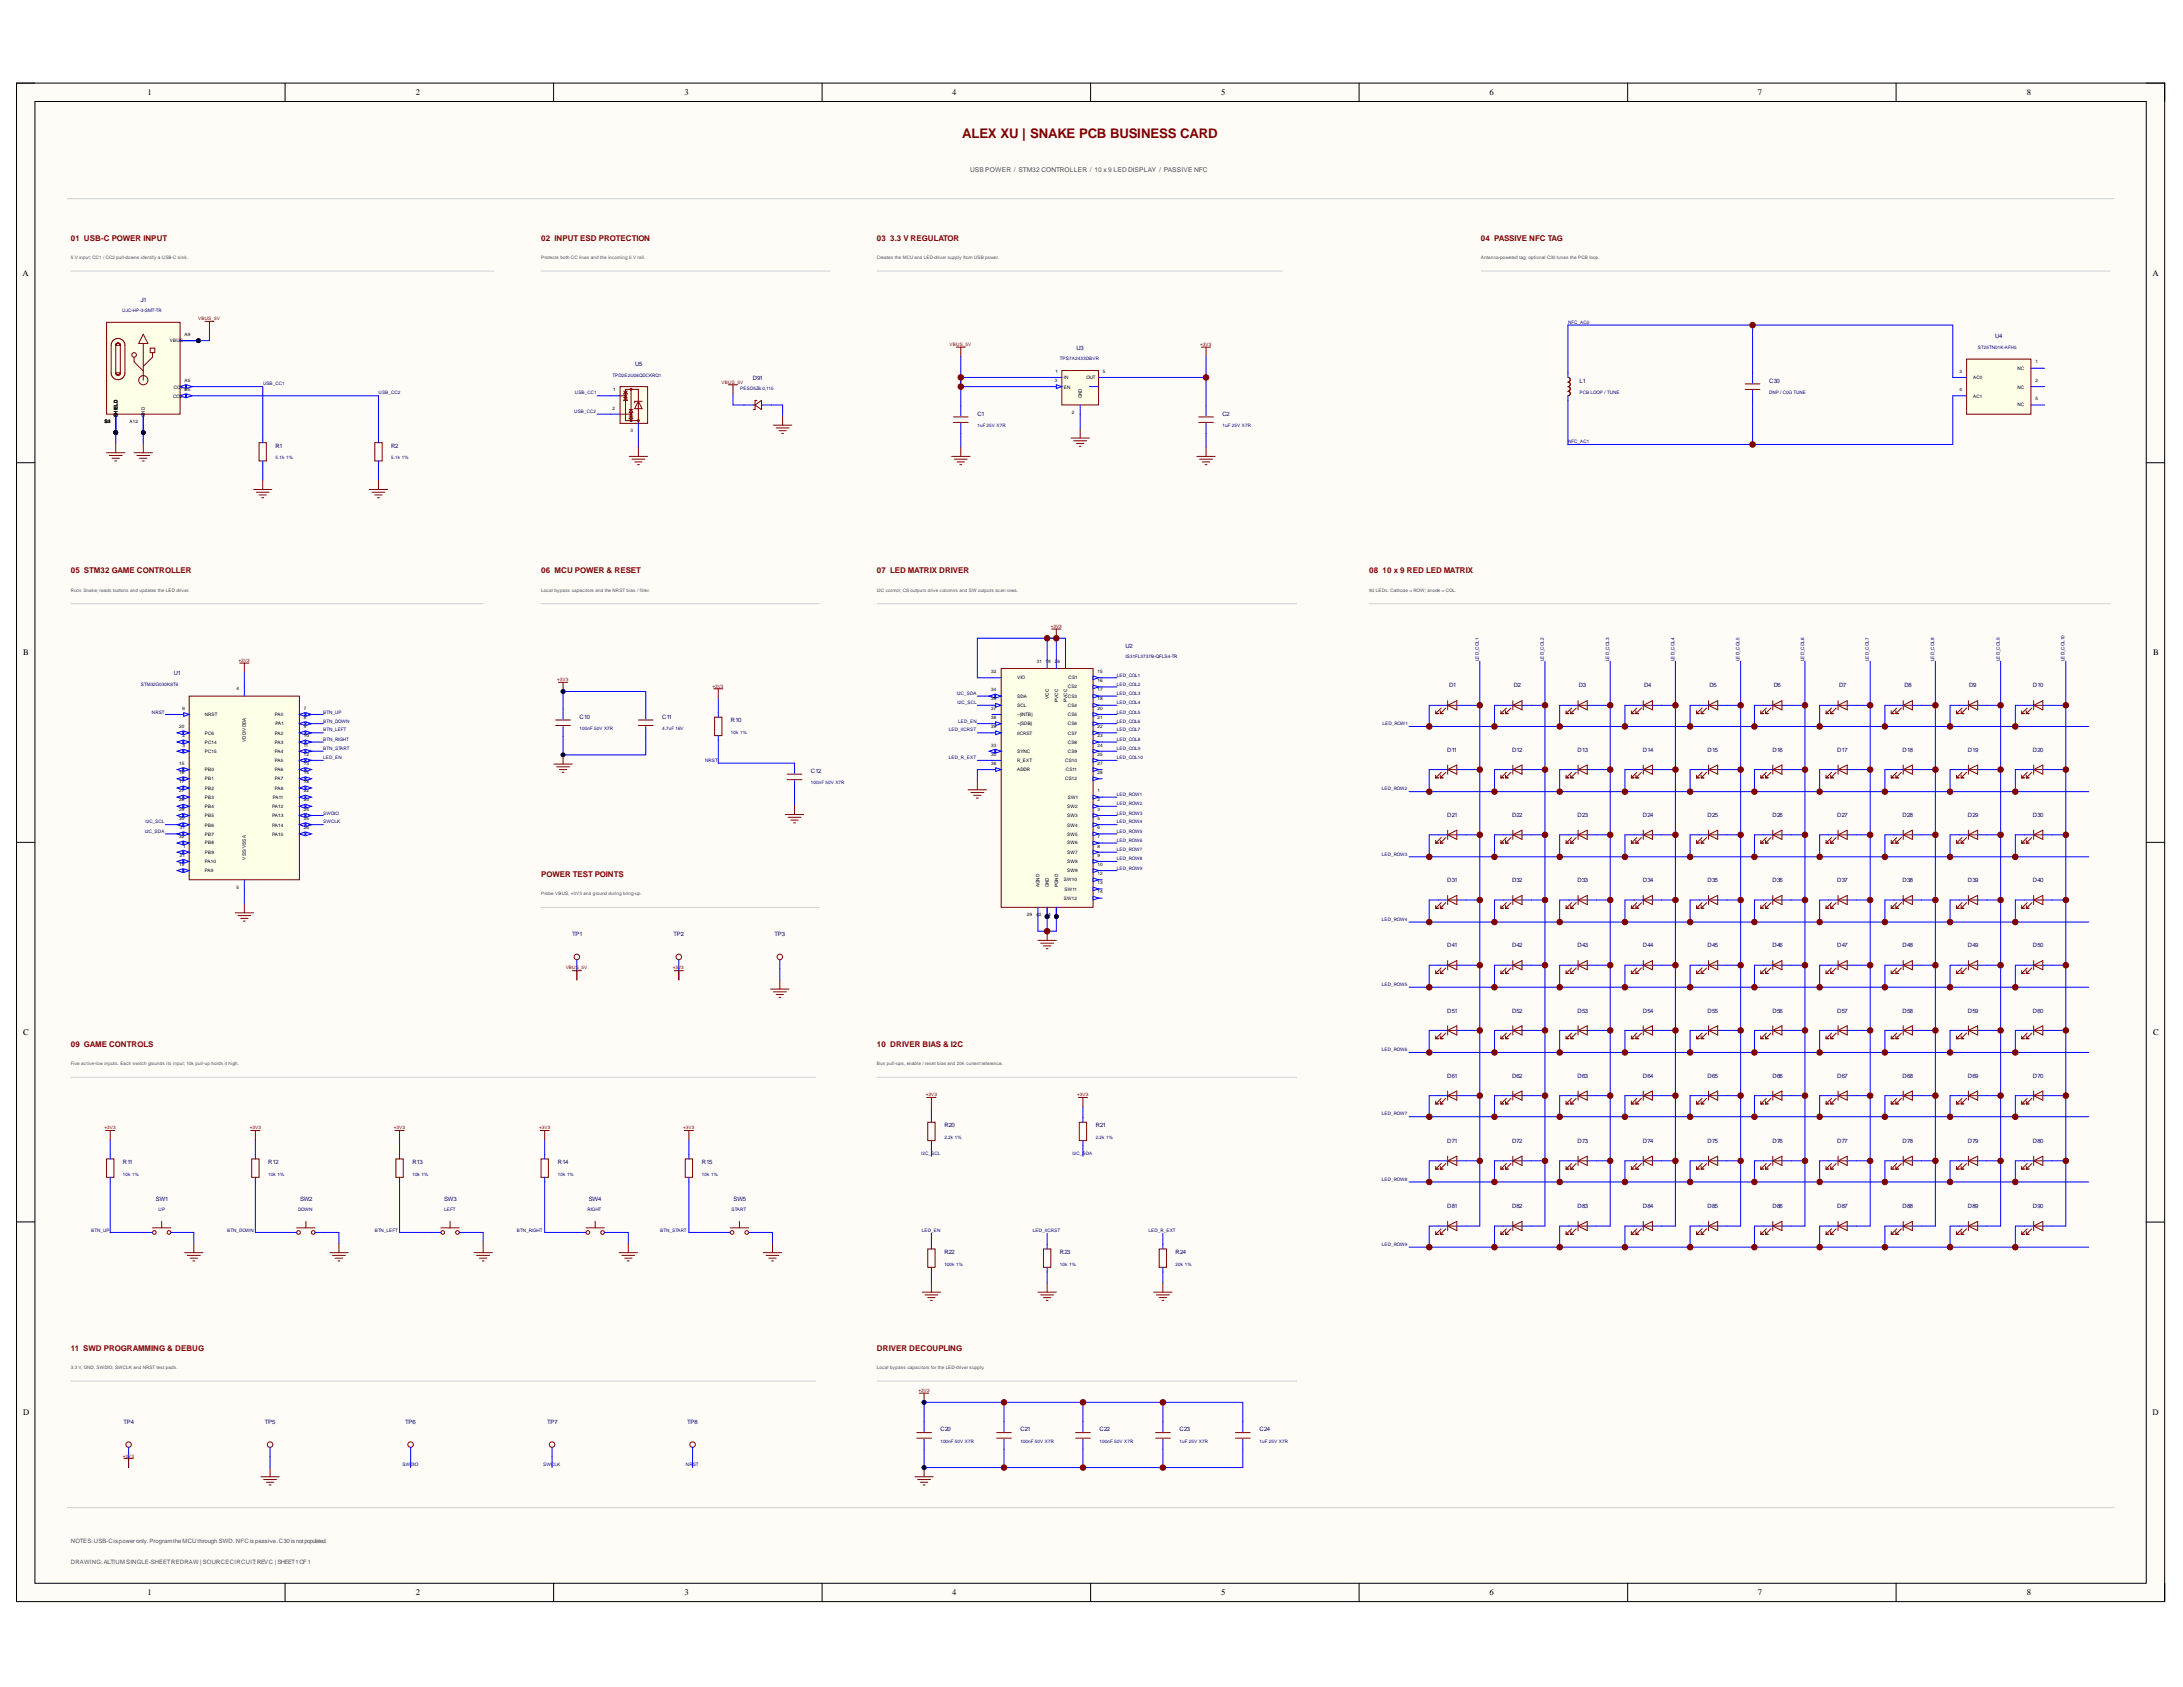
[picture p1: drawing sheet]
<svg xmlns="http://www.w3.org/2000/svg" width="279mm" height="216mm" viewBox="0 0 279 216" stroke-linecap="round" stroke-linejoin="round" font-family="sans-serif">
<defs><g id="words">
<text font-size="1.7" fill="#800000" x="123.1" y="17.7">ALEX XU | SNAKE PCB BUSINESS CARD</text>
<g font-size="1.1">
<text x="18.9" y="12.2">1</text>
<text x="53.2" y="12.2">2</text>
<text x="87.6" y="12.2">3</text>
<text x="121.9" y="12.2">4</text>
<text x="156.3" y="12.2">5</text>
<text x="190.6" y="12.2">6</text>
<text x="225" y="12.2">7</text>
<text x="259.4" y="12.2">8</text>
<text x="2.9" y="35.3">A</text>
<text x="275.5" y="35.3">A</text>
<text x="3" y="83.9">B</text>
<text x="275.6" y="83.9">B</text>
<text x="3" y="132.4">C</text>
<text x="275.6" y="132.4">C</text>
<text x="3" y="181">D</text>
<text x="275.5" y="181">D</text>
<text x="18.9" y="204.1">1</text>
<text x="53.2" y="204.1">2</text>
<text x="87.6" y="204.1">3</text>
<text x="121.9" y="204.1">4</text>
<text x="156.3" y="204.1">5</text>
<text x="190.6" y="204.1">6</text>
<text x="225" y="204.1">7</text>
<text x="259.4" y="204.1">8</text>
</g>
<g font-size="1" fill="#800000">
<text x="9.1" y="30.8">01 USB-C POWER INPUT</text>
<text x="69.3" y="30.8">02 INPUT ESD PROTECTION</text>
<text x="112.2" y="30.8">03</text>
<text x="113.9" y="30.8">3.3 V REGULATOR</text>
<text x="189.5" y="30.8">04 PASSIVE NFC TAG</text>
<text x="9.1" y="73.3">05 STM32 GAME CONTROLLER</text>
<text x="69.3" y="73.3">06 MCU POWER &amp; RESET</text>
<text x="112.2" y="73.3">07 LED MATRIX DRIVER</text>
<text x="175.3" y="73.3">08</text>
<text x="176.9" y="73.3">10 x 9 RED LED MATRIX</text>
<text x="69.3" y="112.2">POWER TEST POINTS</text>
<text x="9.1" y="133.9">09 GAME CONTROLS</text>
<text x="112.2" y="133.9">10 DRIVER BIAS &amp; I2C</text>
<text x="9.1" y="172.8">11 SWD PROGRAMMING &amp; DEBUG</text>
<text x="112.2" y="172.8">DRIVER DECOUPLING</text>
</g>
<g font-size=".8" fill="#505050">
<text x="124.2" y="22">USB POWER / STM32 CONTROLLER / 10 x 9 LED DISPLAY / PASSIVE NFC</text>
<text x="9.1" y="197.4">NOTES:USB-Cispoweronly.ProgramtheMCUthrough SWD.NFCispassive.C30isnotpopulated.</text>
<text x="9.1" y="200.2">DRAWING:ALTIUMSINGLE-SHEETREDRAW | SOURCECIRCUIT:REVC | SHEET1OF1</text>
</g>
<g font-size=".8" fill="#000080">
<text x="18" y="38.6">J1</text>
<text x="81.3" y="46.8">U5</text>
<text x="137.8" y="44.8">U3</text>
<text x="255.3" y="43.3">U4</text>
<text x="96.3" y="48.6">D91</text>
<text x="125.1" y="53.2">C1</text>
<text x="156.5" y="53.2">C2</text>
<text x="202.1" y="49">L1</text>
<text x="226.4" y="49">C30</text>
<text x="35.3" y="57.3">R1</text>
<text x="50.1" y="57.3">R2</text>
<text x="144" y="83">U2</text>
<text x="22.2" y="86.4">U1</text>
<text x="185.5" y="87.9">D1</text>
<text x="193.8" y="87.9">D2</text>
<text x="202.1" y="87.9">D3</text>
<text x="210.4" y="87.9">D4</text>
<text x="218.8" y="87.9">D5</text>
<text x="227" y="87.9">D6</text>
<text x="235.4" y="87.9">D7</text>
<text x="243.8" y="87.9">D8</text>
<text x="252.1" y="87.9">D9</text>
<text x="260.2" y="87.9">D10</text>
<text x="74.2" y="92">C10</text>
<text x="84.7" y="92">C11</text>
<text x="93.5" y="92.4">R10</text>
<text x="103.8" y="98.9">C12</text>
<text x="185.2" y="96.2">D11</text>
<text x="193.5" y="96.2">D12</text>
<text x="201.9" y="96.2">D13</text>
<text x="210.3" y="96.2">D14</text>
<text x="218.6" y="96.2">D15</text>
<text x="226.8" y="96.2">D16</text>
<text x="235.1" y="96.2">D17</text>
<text x="243.5" y="96.2">D18</text>
<text x="251.9" y="96.2">D19</text>
<text x="260.2" y="96.2">D20</text>
<text x="185.2" y="104.5">D21</text>
<text x="193.5" y="104.5">D22</text>
<text x="201.9" y="104.5">D23</text>
<text x="210.3" y="104.5">D24</text>
<text x="218.6" y="104.5">D25</text>
<text x="226.8" y="104.5">D26</text>
<text x="235.1" y="104.5">D27</text>
<text x="243.5" y="104.5">D28</text>
<text x="251.9" y="104.5">D29</text>
<text x="260.2" y="104.5">D30</text>
<text x="185.2" y="112.9">D31</text>
<text x="193.5" y="112.9">D32</text>
<text x="201.9" y="112.9">D33</text>
<text x="210.3" y="112.9">D34</text>
<text x="218.6" y="112.9">D35</text>
<text x="226.8" y="112.9">D36</text>
<text x="235.1" y="112.9">D37</text>
<text x="243.5" y="112.9">D38</text>
<text x="251.9" y="112.9">D39</text>
<text x="260.2" y="112.9">D40</text>
<text x="73.2" y="119.8">TP1</text>
<text x="86.2" y="119.8">TP2</text>
<text x="99.1" y="119.8">TP3</text>
<text x="185.2" y="121.3">D41</text>
<text x="193.5" y="121.3">D42</text>
<text x="201.9" y="121.3">D43</text>
<text x="210.3" y="121.3">D44</text>
<text x="218.6" y="121.3">D45</text>
<text x="226.8" y="121.3">D46</text>
<text x="235.1" y="121.3">D47</text>
<text x="243.5" y="121.3">D48</text>
<text x="251.9" y="121.3">D49</text>
<text x="260.2" y="121.3">D50</text>
<text x="185.2" y="129.6">D51</text>
<text x="193.5" y="129.6">D52</text>
<text x="201.9" y="129.6">D53</text>
<text x="210.3" y="129.6">D54</text>
<text x="218.6" y="129.6">D55</text>
<text x="226.8" y="129.6">D56</text>
<text x="235.1" y="129.6">D57</text>
<text x="243.5" y="129.6">D58</text>
<text x="251.9" y="129.6">D59</text>
<text x="260.2" y="129.6">D60</text>
<text x="185.2" y="137.9">D61</text>
<text x="193.5" y="137.9">D62</text>
<text x="201.9" y="137.9">D63</text>
<text x="210.3" y="137.9">D64</text>
<text x="218.6" y="137.9">D65</text>
<text x="226.8" y="137.9">D66</text>
<text x="235.1" y="137.9">D67</text>
<text x="243.5" y="137.9">D68</text>
<text x="251.9" y="137.9">D69</text>
<text x="260.2" y="137.9">D70</text>
<text x="15.7" y="149">R11</text>
<text x="34.3" y="149">R12</text>
<text x="52.8" y="149">R13</text>
<text x="71.4" y="149">R14</text>
<text x="89.8" y="149">R15</text>
<text x="120.9" y="144.3">R20</text>
<text x="140.2" y="144.3">R21</text>
<text x="185.2" y="146.3">D71</text>
<text x="193.5" y="146.3">D72</text>
<text x="201.9" y="146.3">D73</text>
<text x="210.3" y="146.3">D74</text>
<text x="218.6" y="146.3">D75</text>
<text x="226.8" y="146.3">D76</text>
<text x="235.1" y="146.3">D77</text>
<text x="243.5" y="146.3">D78</text>
<text x="251.9" y="146.3">D79</text>
<text x="260.2" y="146.3">D80</text>
<text x="20" y="153.6">SW1</text>
<text x="38.4" y="153.6">SW2</text>
<text x="56.8" y="153.6">SW3</text>
<text x="75.4" y="153.6">SW4</text>
<text x="93.9" y="153.6">SW5</text>
<text x="185.2" y="154.7">D81</text>
<text x="193.5" y="154.7">D82</text>
<text x="201.9" y="154.7">D83</text>
<text x="210.3" y="154.7">D84</text>
<text x="218.6" y="154.7">D85</text>
<text x="226.8" y="154.7">D86</text>
<text x="235.1" y="154.7">D87</text>
<text x="243.5" y="154.7">D88</text>
<text x="251.9" y="154.7">D89</text>
<text x="260.2" y="154.7">D90</text>
<text x="120.9" y="160.5">R22</text>
<text x="135.7" y="160.5">R23</text>
<text x="150.5" y="160.5">R24</text>
<text x="15.8" y="182.2">TP4</text>
<text x="33.9" y="182.2">TP5</text>
<text x="51.8" y="182.2">TP6</text>
<text x="70" y="182.2">TP7</text>
<text x="88" y="182.2">TP8</text>
<text x="120.4" y="183.2">C20</text>
<text x="130.6" y="183.2">C21</text>
<text x="140.7" y="183.2">C22</text>
<text x="151" y="183.2">C23</text>
<text x="161.2" y="183.2">C24</text>
</g>
<g font-size=".6" fill="#505050">
<text x="9.1" y="33.1">5 V input; CC1 / CC2 pull-downs identify a USB-C sink.</text>
<text x="69.3" y="33.1">Protects both CC lines and the incoming 5 V rail.</text>
<text x="112.2" y="33.1">Creates the MCU and LED-driver supply from USB power.</text>
<text x="189.5" y="33.1">Antenna-powered tag; optional C30 tunes the PCB loop.</text>
<text x="9.1" y="75.8">Runs Snake; reads buttons and updates the LED driver.</text>
<text x="69.3" y="75.8">Local bypass capacitors and the NRST bias / filter.</text>
<text x="112.2" y="75.8">I2C control; CS outputs drive columns and SW outputs scan rows.</text>
<text x="175.3" y="75.8">90 LEDs. Cathode = ROW; anode = COL.</text>
<text x="69.3" y="114.6">Probe VBUS, +3V3 and ground during bring-up.</text>
<text x="9.1" y="136.3">Five active-low inputs. Each switch grounds its input; 10k pull-up holds it high.</text>
<text x="112.2" y="136.3">Bus pull-ups, enable / reset bias and 20k current reference.</text>
<text x="9.1" y="175.2">3.3 V, GND, SWDIO, SWCLK and NRST test pads.</text>
<text x="112.2" y="175.2">Local bypass capacitors for the LED-driver supply.</text>
</g>
<g font-size=".6" fill="#000080">
<text x="15.6" y="39.9">UJC-HP-3-SMT-TR</text>
<text x="200.7" y="41.4">NFC_AC0</text>
<text x="135.7" y="46.1">TPS7A2433DBVR</text>
<text x="253.1" y="44.6">ST25TN01K-AFH5</text>
<text x="33.7" y="49.3">USB_CC1</text>
<text x="48.5" y="50.5">USB_CC2</text>
<text x="73.5" y="52.9">USB_CC2</text>
<text x="73.6" y="50.5">USB_CC1</text>
<text x="78.4" y="48.2">TPD2E2U06QDCKRQ1</text>
<text x="94.7" y="49.9">PESD5Z6.0,115</text>
<text x="202.1" y="50.5">PCB LOOP / TUNE</text>
<text x="226.4" y="50.5">DNP / C0G TUNE</text>
<text x="35.3" y="58.8">5.1k 1%</text>
<text x="50.1" y="58.8">5.1k 1%</text>
<text x="125.1" y="54.7">1uF 25V X7R</text>
<text x="156.5" y="54.7">1uF 25V X7R</text>
<text x="200.7" y="56.7">NFC_AC1</text>
<text x="18" y="87.8">STM32G030K8T6</text>
<text x="122.5" y="89">I2C_SDA</text>
<text x="142.9" y="86.6">LED_COL1</text>
<text x="142.9" y="87.8">LED_COL2</text>
<text x="142.9" y="89">LED_COL3</text>
<text x="144" y="84.2">IS31FL3737B-QFLS4-TR</text>
<text x="189.3" y="84.6" transform="rotate(-90 189.3 84.6)">LED_COL1</text>
<text x="197.6" y="84.6" transform="rotate(-90 197.6 84.6)">LED_COL2</text>
<text x="206" y="84.6" transform="rotate(-90 206 84.6)">LED_COL3</text>
<text x="214.3" y="84.6" transform="rotate(-90 214.3 84.6)">LED_COL4</text>
<text x="222.6" y="84.6" transform="rotate(-90 222.6 84.6)">LED_COL5</text>
<text x="230.9" y="84.6" transform="rotate(-90 230.9 84.6)">LED_COL6</text>
<text x="239.2" y="84.6" transform="rotate(-90 239.2 84.6)">LED_COL7</text>
<text x="247.6" y="84.6" transform="rotate(-90 247.6 84.6)">LED_COL8</text>
<text x="255.9" y="84.6" transform="rotate(-90 255.9 84.6)">LED_COL9</text>
<text x="264.2" y="84.6" transform="rotate(-90 264.2 84.6)">LED_COL10</text>
<text x="19.5" y="91.3">NRST</text>
<text x="41.4" y="91.3">BTN_UP</text>
<text x="41.4" y="92.5">BTN_DOWN</text>
<text x="41.4" y="93.6">BTN_LEFT</text>
<text x="41.4" y="94.8">BTN_RIGHT</text>
<text x="41.4" y="96">BTN_START</text>
<text x="74.2" y="93.4">100nF 50V X7R</text>
<text x="84.7" y="93.4">4.7uF 16V</text>
<text x="93.5" y="93.9">10k 1%</text>
<text x="121.5" y="93.6">LED_IICRST</text>
<text x="122.6" y="90.1">I2C_SCL</text>
<text x="122.6" y="92.5">LED_EN</text>
<text x="142.9" y="90.1">LED_COL4</text>
<text x="142.9" y="91.3">LED_COL5</text>
<text x="142.9" y="92.5">LED_COL6</text>
<text x="142.9" y="93.6">LED_COL7</text>
<text x="142.9" y="94.8">LED_COL8</text>
<text x="142.9" y="96">LED_COL9</text>
<text x="176.9" y="92.8">LED_ROW1</text>
<text x="41.4" y="97.2">LED_EN</text>
<text x="90.2" y="97.5">NRST</text>
<text x="103.8" y="100.4">100nF 50V X7R</text>
<text x="121.5" y="97.2">LED_R_EXT</text>
<text x="142.9" y="101.9">LED_ROW1</text>
<text x="142.9" y="97.2">LED_COL10</text>
<text x="176.9" y="101.1">LED_ROW2</text>
<text x="18.5" y="106.5">I2C_SDA</text>
<text x="18.6" y="105.4">I2C_SCL</text>
<text x="41.4" y="104.3">SWDIO</text>
<text x="41.4" y="105.4">SWCLK</text>
<text x="142.9" y="103.1">LED_ROW2</text>
<text x="142.9" y="104.3">LED_ROW3</text>
<text x="142.9" y="105.4">LED_ROW4</text>
<text x="142.9" y="106.5">LED_ROW5</text>
<text x="142.9" y="107.7">LED_ROW6</text>
<text x="142.9" y="108.9">LED_ROW7</text>
<text x="142.9" y="110.1">LED_ROW8</text>
<text x="142.9" y="111.3">LED_ROW9</text>
<text x="176.9" y="109.5">LED_ROW3</text>
<text x="176.9" y="117.9">LED_ROW4</text>
<text x="176.9" y="126.2">LED_ROW5</text>
<text x="176.9" y="134.5">LED_ROW6</text>
<text x="176.9" y="142.7">LED_ROW7</text>
<text x="117.9" y="147.8">I2C_SCL</text>
<text x="120.9" y="145.8">2.2k 1%</text>
<text x="137.3" y="147.8">I2C_SDA</text>
<text x="140.2" y="145.8">2.2k 1%</text>
<text x="15.7" y="150.5">10k 1%</text>
<text x="20.3" y="155">UP</text>
<text x="34.3" y="150.5">10k 1%</text>
<text x="38.1" y="155">DOWN</text>
<text x="52.8" y="150.5">10k 1%</text>
<text x="56.8" y="155">LEFT</text>
<text x="71.4" y="150.5">10k 1%</text>
<text x="75.2" y="155">RIGHT</text>
<text x="89.8" y="150.5">10k 1%</text>
<text x="93.6" y="155">START</text>
<text x="176.9" y="151.1">LED_ROW8</text>
<text x="11.7" y="157.6">BTN_UP</text>
<text x="29.1" y="157.6">BTN_DOWN</text>
<text x="48" y="157.6">BTN_LEFT</text>
<text x="66.1" y="157.6">BTN_RIGHT</text>
<text x="84.5" y="157.6">BTN_START</text>
<text x="118" y="157.7">LED_EN</text>
<text x="132.2" y="157.7">LED_IICRST</text>
<text x="147" y="157.7">LED_R_EXT</text>
<text x="176.9" y="159.5">LED_ROW9</text>
<text x="120.9" y="162">100k 1%</text>
<text x="135.7" y="162">10k 1%</text>
<text x="150.5" y="162">20k 1%</text>
<text x="120.4" y="184.7">100nF 50V X7R</text>
<text x="130.6" y="184.7">100nF 50V X7R</text>
<text x="140.7" y="184.7">100nF 50V X7R</text>
<text x="151" y="184.7">1uF 25V X7R</text>
<text x="161.2" y="184.7">1uF 25V X7R</text>
<text x="51.5" y="187.6">SWDIO</text>
<text x="69.5" y="187.6">SWCLK</text>
<text x="87.8" y="187.6">NRST</text>
</g>
<g font-size=".6" fill="#800000">
<text x="25.4" y="41">VBUS_5V</text>
<text x="121.5" y="44.3">VBUS_5V</text>
<text x="153.6" y="44.3">+3V3</text>
<text x="92.4" y="49.1">VBUS_5V</text>
<text x="134.5" y="80.3">+3V3</text>
<text x="30.5" y="84.7">+3V3</text>
<text x="71.3" y="87.2">+3V3</text>
<text x="91.2" y="88">+3V3</text>
<text x="72.4" y="124">VBUS_5V</text>
<text x="86.1" y="124">+3V3</text>
<text x="118.5" y="140.3">+3V3</text>
<text x="137.9" y="140.3">+3V3</text>
<text x="13.4" y="144.5">+3V3</text>
<text x="32" y="144.5">+3V3</text>
<text x="50.4" y="144.5">+3V3</text>
<text x="69" y="144.5">+3V3</text>
<text x="87.5" y="144.5">+3V3</text>
<text x="117.6" y="178.2">+3V3</text>
<text x="15.7" y="186.5">+3V3</text>
</g>
<g font-size=".6">
<text x="21.7" y="43.8">VBUS</text>
<text x="23.6" y="43">A9</text>
<text x="135.1" y="47.7">1</text>
<text x="141.2" y="47.7">5</text>
<text x="250.8" y="47.7">3</text>
<text x="258.2" y="47.4">NC</text>
<text x="260.5" y="46.5">1</text>
<text x="15.1" y="53.4" transform="rotate(-90 15.1 53.4)">S</text>
<text x="15.1" y="52.9" transform="rotate(-90 15.1 52.9)">HIELD</text>
<text x="18.5" y="53.4" transform="rotate(-90 18.5 53.4)">G</text>
<text x="18.5" y="52.9" transform="rotate(-90 18.5 52.9)">ND</text>
<text x="22.2" y="50.9">CC2</text>
<text x="22.2" y="49.7">CC1</text>
<text x="23.6" y="48.9">A5</text>
<text x="23.6" y="50.1">B5</text>
<text x="78.4" y="52.4">2</text>
<text x="78.5" y="50.1">1</text>
<text x="135" y="48.9">3</text>
<text x="136.2" y="48.5">IN</text>
<text x="136.2" y="49.7">EN</text>
<text x="137.2" y="53">2</text>
<text x="138.5" y="51" transform="rotate(-90 138.5 51)">GND</text>
<text x="139.1" y="48.5">OUT</text>
<text x="250.8" y="50.1">4</text>
<text x="252.6" y="48.5">AC0</text>
<text x="252.6" y="50.9">AC1</text>
<text x="258.2" y="49.7">NC</text>
<text x="258.2" y="52">NC</text>
<text x="260.5" y="48.9">2</text>
<text x="260.5" y="51.2">5</text>
<text x="13.4" y="54.1">S2</text>
<text x="13.4" y="54.1">S3</text>
<text x="13.4" y="54.1">S4</text>
<text x="13.4" y="54.1">S1</text>
<text x="16.6" y="54.1">A12</text>
<text x="80.7" y="55.3">3</text>
<text x="30.3" y="88.4">4</text>
<text x="126.9" y="86.2">32</text>
<text x="126.9" y="88.4">34</text>
<text x="126.9" y="89.6">35</text>
<text x="130.2" y="86.9">VIO</text>
<text x="130.2" y="89.3">SDA</text>
<text x="132.7" y="84.8">31</text>
<text x="133.8" y="84.8">19</text>
<text x="134.2" y="89.5" transform="rotate(-90 134.2 89.5)">VCC</text>
<text x="135" y="84.8">26</text>
<text x="135.4" y="89.9" transform="rotate(-90 135.4 89.9)">PVCC</text>
<text x="136.6" y="89.9" transform="rotate(-90 136.6 89.9)">PVCC</text>
<text x="136.7" y="88.1">CS2</text>
<text x="136.7" y="89.3">CS3</text>
<text x="136.8" y="86.9">CS1</text>
<text x="140.5" y="86.2">15</text>
<text x="140.5" y="87.3">16</text>
<text x="140.5" y="88.4">17</text>
<text x="140.5" y="89.6">18</text>
<text x="22.9" y="93.2">20</text>
<text x="23.3" y="94.4">2</text>
<text x="23.3" y="95.6">3</text>
<text x="23.3" y="90.8">6</text>
<text x="26.2" y="95.2">PC14</text>
<text x="26.2" y="91.7">NRST</text>
<text x="26.2" y="94">PC6</text>
<text x="31.5" y="95" transform="rotate(-90 31.5 95)">VDD/VDDA</text>
<text x="35.2" y="91.7">PA0</text>
<text x="35.2" y="94">PA2</text>
<text x="35.2" y="95.2">PA3</text>
<text x="35.3" y="92.8">PA1</text>
<text x="38.9" y="90.8">7</text>
<text x="38.9" y="92">8</text>
<text x="38.9" y="93.2">9</text>
<text x="38.9" y="94.4">10</text>
<text x="38.9" y="95.6">11</text>
<text x="126.9" y="95.6">33</text>
<text x="126.9" y="90.8">37</text>
<text x="126.9" y="92">38</text>
<text x="126.9" y="93.2">39</text>
<text x="130.2" y="90.5">SCL</text>
<text x="130.2" y="91.7">~{INTB}</text>
<text x="130.2" y="92.8">~{SDB}</text>
<text x="130.2" y="94">IICRST</text>
<text x="136.7" y="90.5">CS4</text>
<text x="136.7" y="91.7">CS5</text>
<text x="136.7" y="92.8">CS6</text>
<text x="136.7" y="94">CS7</text>
<text x="136.7" y="95.2">CS8</text>
<text x="140.5" y="90.8">20</text>
<text x="140.5" y="92">21</text>
<text x="140.5" y="93.2">22</text>
<text x="140.5" y="94.4">23</text>
<text x="140.5" y="95.6">24</text>
<text x="22.9" y="97.9">15</text>
<text x="22.9" y="99">16</text>
<text x="22.9" y="100.2">17</text>
<text x="22.9" y="101.4">27</text>
<text x="26.2" y="96.3">PC15</text>
<text x="26.2" y="98.7">PB0</text>
<text x="26.2" y="99.9">PB1</text>
<text x="26.2" y="101">PB2</text>
<text x="35.2" y="96.3">PA4</text>
<text x="35.2" y="97.5">PA5</text>
<text x="35.2" y="98.7">PA6</text>
<text x="35.2" y="99.9">PA7</text>
<text x="35.2" y="101">PA8</text>
<text x="38.9" y="96.7">12</text>
<text x="38.9" y="97.9">13</text>
<text x="38.9" y="99">14</text>
<text x="38.9" y="100.2">18</text>
<text x="38.9" y="101.4">22</text>
<text x="126.9" y="96.7">30</text>
<text x="126.9" y="97.9">36</text>
<text x="130.2" y="97.5">R_EXT</text>
<text x="130.2" y="96.3">SYNC</text>
<text x="130.2" y="98.7">ADDR</text>
<text x="136.3" y="97.5">CS10</text>
<text x="136.3" y="99.9">CS12</text>
<text x="136.4" y="98.7">CS11</text>
<text x="136.7" y="96.3">CS9</text>
<text x="140.5" y="101.4">1</text>
<text x="140.5" y="96.7">25</text>
<text x="140.5" y="97.9">27</text>
<text x="140.5" y="99">28</text>
<text x="22.9" y="102.6">28</text>
<text x="22.9" y="103.8">29</text>
<text x="22.9" y="104.9">30</text>
<text x="22.9" y="107.3">32</text>
<text x="23" y="106.1">31</text>
<text x="26.2" y="102.2">PB3</text>
<text x="26.2" y="103.4">PB4</text>
<text x="26.2" y="104.6">PB5</text>
<text x="26.2" y="105.8">PB6</text>
<text x="26.2" y="107">PB7</text>
<text x="34.8" y="103.4">PA12</text>
<text x="34.8" y="104.6">PA13</text>
<text x="34.8" y="105.8">PA14</text>
<text x="34.8" y="107">PA15</text>
<text x="34.9" y="102.2">PA11</text>
<text x="38.9" y="102.6">23</text>
<text x="38.9" y="103.8">24</text>
<text x="38.9" y="104.9">25</text>
<text x="38.9" y="106.1">26</text>
<text x="136.6" y="103.4">SW2</text>
<text x="136.6" y="104.6">SW3</text>
<text x="136.6" y="105.8">SW4</text>
<text x="136.6" y="107">SW5</text>
<text x="136.7" y="102.2">SW1</text>
<text x="140.5" y="102.6">2</text>
<text x="140.5" y="103.8">3</text>
<text x="140.5" y="104.9">5</text>
<text x="140.5" y="106.1">6</text>
<text x="140.5" y="107.3">7</text>
<text x="22.9" y="110.8">19</text>
<text x="23" y="109.7">21</text>
<text x="23.4" y="108.5">1</text>
<text x="26.2" y="109.3">PB9</text>
<text x="26.2" y="111.6">PA9</text>
<text x="26.2" y="110.4">PA10</text>
<text x="26.2" y="108.1">PB8</text>
<text x="30.3" y="113.7">5</text>
<text x="31.5" y="110" transform="rotate(-90 31.5 110)">VSS/VSSA</text>
<text x="133" y="113.6" transform="rotate(-90 133 113.6)">AGND</text>
<text x="134.2" y="113.6" transform="rotate(-90 134.2 113.6)">GND</text>
<text x="135.4" y="113.6" transform="rotate(-90 135.4 113.6)">PGND</text>
<text x="136.2" y="112.8">SW10</text>
<text x="136.3" y="114">SW11</text>
<text x="136.6" y="108.1">SW6</text>
<text x="136.6" y="109.3">SW7</text>
<text x="136.6" y="110.4">SW8</text>
<text x="136.6" y="111.6">SW9</text>
<text x="140.5" y="108.5">8</text>
<text x="140.5" y="109.7">9</text>
<text x="140.5" y="110.8">10</text>
<text x="140.5" y="112">12</text>
<text x="140.5" y="113.1">13</text>
<text x="131.4" y="117.3">29</text>
<text x="132.6" y="117.3">40</text>
<text x="134.1" y="117.3">4</text>
<text x="136.2" y="115.2">SW12</text>
<text x="140.5" y="114.3">14</text>
</g>
</g></defs>
<path d="M2.1 10.6h275v194.4h-275z" fill-rule="evenodd" fill="#fffcf8"/>
<path d="M2.1 10.6h275v194.4h-275z" fill="none" stroke="#000" stroke-width=".13"/>
<path d="M4.5 13h270.2v189.6h-270.2z" fill-rule="evenodd" fill="#fffcf8"/>
<g fill="none" stroke="#000" stroke-width=".13">
<path d="M2.1 10.6h2.4M4.5 13h270.2v189.6h-270.2zM36.5 10.6v2.4M70.9 10.6v2.4M105.2 10.6v2.4M139.6 10.6v2.4M174 10.6v2.4M208.3 10.6v2.4M242.7 10.6v2.4M274.7 10.6h2.4v2.4M2.1 59.2h2.4M274.7 59.2h2.4"/>
<path d="M2.1 107.8h2.4M274.7 107.8h2.4M2.1 156.4h2.4M274.7 156.4h2.4M36.5 202.6v2.4M70.9 202.6v2.4M105.2 202.6v2.4M139.6 202.6v2.4M174 202.6v2.4M208.3 202.6v2.4M242.7 202.6v2.4M277.1 202.6v2.4"/>
</g>
<circle cx="123" cy="49.5" r=".23" fill="#000080"/>
<circle cx="123" cy="49.5" r=".23" fill="none" stroke="#000080" stroke-width=".13"/>
<circle cx="123" cy="48.3" r=".24" fill="#000080"/>
<circle cx="123" cy="48.3" r=".24" fill="none" stroke="#000080" stroke-width=".13"/>
<circle cx="128.5" cy="187.8" r=".23" fill="#000080"/>
<circle cx="128.5" cy="187.8" r=".23" fill="none" stroke="#000080" stroke-width=".13"/>
<circle cx="128.5" cy="179.5" r=".23" fill="#000080"/>
<circle cx="128.5" cy="179.5" r=".23" fill="none" stroke="#000080" stroke-width=".13"/>
<circle cx="134" cy="119.2" r=".24" fill="#000080"/>
<circle cx="134" cy="119.2" r=".24" fill="none" stroke="#000080" stroke-width=".13"/>
<circle cx="134" cy="81.7" r=".24" fill="#000080"/>
<circle cx="134" cy="81.7" r=".24" fill="none" stroke="#000080" stroke-width=".13"/>
<circle cx="135.2" cy="81.7" r=".24" fill="#000080"/>
<circle cx="135.2" cy="81.7" r=".24" fill="none" stroke="#000080" stroke-width=".13"/>
<circle cx="138.6" cy="187.8" r=".23" fill="#000080"/>
<circle cx="138.6" cy="187.8" r=".23" fill="none" stroke="#000080" stroke-width=".13"/>
<circle cx="138.6" cy="179.5" r=".24" fill="#000080"/>
<circle cx="138.6" cy="179.5" r=".24" fill="none" stroke="#000080" stroke-width=".13"/>
<circle cx="148.8" cy="187.8" r=".24" fill="#000080"/>
<circle cx="148.8" cy="187.8" r=".24" fill="none" stroke="#000080" stroke-width=".13"/>
<circle cx="148.8" cy="179.5" r=".24" fill="#000080"/>
<circle cx="148.8" cy="179.5" r=".24" fill="none" stroke="#000080" stroke-width=".13"/>
<circle cx="154.4" cy="48.3" r=".24" fill="#000080"/>
<circle cx="154.4" cy="48.3" r=".24" fill="none" stroke="#000080" stroke-width=".13"/>
<circle cx="182.9" cy="159.6" r=".24" fill="#000080"/>
<circle cx="182.9" cy="159.6" r=".24" fill="none" stroke="#000080" stroke-width=".13"/>
<circle cx="182.9" cy="151.3" r=".23" fill="#000080"/>
<circle cx="182.9" cy="151.3" r=".23" fill="none" stroke="#000080" stroke-width=".13"/>
<circle cx="182.9" cy="142.9" r=".24" fill="#000080"/>
<circle cx="182.9" cy="142.9" r=".24" fill="none" stroke="#000080" stroke-width=".13"/>
<circle cx="182.9" cy="134.7" r=".23" fill="#000080"/>
<circle cx="182.9" cy="134.7" r=".23" fill="none" stroke="#000080" stroke-width=".13"/>
<circle cx="182.9" cy="126.3" r=".24" fill="#000080"/>
<circle cx="182.9" cy="126.3" r=".24" fill="none" stroke="#000080" stroke-width=".13"/>
<circle cx="182.9" cy="118" r=".23" fill="#000080"/>
<circle cx="182.9" cy="118" r=".23" fill="none" stroke="#000080" stroke-width=".13"/>
<circle cx="182.9" cy="109.7" r=".24" fill="#000080"/>
<circle cx="182.9" cy="109.7" r=".24" fill="none" stroke="#000080" stroke-width=".13"/>
<circle cx="182.9" cy="101.3" r=".23" fill="#000080"/>
<circle cx="182.9" cy="101.3" r=".23" fill="none" stroke="#000080" stroke-width=".13"/>
<circle cx="182.9" cy="93" r=".24" fill="#000080"/>
<circle cx="182.9" cy="93" r=".24" fill="none" stroke="#000080" stroke-width=".13"/>
<circle cx="189.4" cy="148.6" r=".23" fill="#000080"/>
<circle cx="189.4" cy="148.6" r=".23" fill="none" stroke="#000080" stroke-width=".13"/>
<circle cx="189.4" cy="140.2" r=".24" fill="#000080"/>
<circle cx="189.4" cy="140.2" r=".24" fill="none" stroke="#000080" stroke-width=".13"/>
<circle cx="189.4" cy="131.9" r=".23" fill="#000080"/>
<circle cx="189.4" cy="131.9" r=".23" fill="none" stroke="#000080" stroke-width=".13"/>
<circle cx="189.4" cy="123.5" r=".24" fill="#000080"/>
<circle cx="189.4" cy="123.5" r=".24" fill="none" stroke="#000080" stroke-width=".13"/>
<circle cx="189.4" cy="115.2" r=".23" fill="#000080"/>
<circle cx="189.4" cy="115.2" r=".23" fill="none" stroke="#000080" stroke-width=".13"/>
<circle cx="189.4" cy="106.8" r=".24" fill="#000080"/>
<circle cx="189.4" cy="106.8" r=".24" fill="none" stroke="#000080" stroke-width=".13"/>
<circle cx="189.4" cy="98.5" r=".23" fill="#000080"/>
<circle cx="189.4" cy="98.5" r=".23" fill="none" stroke="#000080" stroke-width=".13"/>
<circle cx="189.4" cy="90.3" r=".23" fill="#000080"/>
<circle cx="189.4" cy="90.3" r=".23" fill="none" stroke="#000080" stroke-width=".13"/>
<circle cx="191.3" cy="159.6" r=".23" fill="#000080"/>
<circle cx="191.3" cy="159.6" r=".23" fill="none" stroke="#000080" stroke-width=".13"/>
<circle cx="191.3" cy="151.3" r=".23" fill="#000080"/>
<circle cx="191.3" cy="151.3" r=".23" fill="none" stroke="#000080" stroke-width=".13"/>
<circle cx="191.3" cy="142.9" r=".23" fill="#000080"/>
<circle cx="191.3" cy="142.9" r=".23" fill="none" stroke="#000080" stroke-width=".13"/>
<circle cx="191.3" cy="134.7" r=".23" fill="#000080"/>
<circle cx="191.3" cy="134.7" r=".23" fill="none" stroke="#000080" stroke-width=".13"/>
<circle cx="191.3" cy="126.3" r=".23" fill="#000080"/>
<circle cx="191.3" cy="126.3" r=".23" fill="none" stroke="#000080" stroke-width=".13"/>
<circle cx="191.3" cy="118" r=".23" fill="#000080"/>
<circle cx="191.3" cy="118" r=".23" fill="none" stroke="#000080" stroke-width=".13"/>
<circle cx="191.3" cy="109.7" r=".23" fill="#000080"/>
<circle cx="191.3" cy="109.7" r=".23" fill="none" stroke="#000080" stroke-width=".13"/>
<circle cx="191.3" cy="101.3" r=".23" fill="#000080"/>
<circle cx="191.3" cy="101.3" r=".23" fill="none" stroke="#000080" stroke-width=".13"/>
<circle cx="191.3" cy="93" r=".24" fill="#000080"/>
<circle cx="191.3" cy="93" r=".24" fill="none" stroke="#000080" stroke-width=".13"/>
<circle cx="197.7" cy="148.6" r=".23" fill="#000080"/>
<circle cx="197.7" cy="148.6" r=".23" fill="none" stroke="#000080" stroke-width=".13"/>
<circle cx="197.7" cy="140.2" r=".24" fill="#000080"/>
<circle cx="197.7" cy="140.2" r=".24" fill="none" stroke="#000080" stroke-width=".13"/>
<circle cx="197.7" cy="131.9" r=".23" fill="#000080"/>
<circle cx="197.7" cy="131.9" r=".23" fill="none" stroke="#000080" stroke-width=".13"/>
<circle cx="197.7" cy="123.5" r=".24" fill="#000080"/>
<circle cx="197.7" cy="123.5" r=".24" fill="none" stroke="#000080" stroke-width=".13"/>
<circle cx="197.7" cy="115.2" r=".23" fill="#000080"/>
<circle cx="197.7" cy="115.2" r=".23" fill="none" stroke="#000080" stroke-width=".13"/>
<circle cx="197.7" cy="106.8" r=".24" fill="#000080"/>
<circle cx="197.7" cy="106.8" r=".24" fill="none" stroke="#000080" stroke-width=".13"/>
<circle cx="197.7" cy="98.5" r=".23" fill="#000080"/>
<circle cx="197.7" cy="98.5" r=".23" fill="none" stroke="#000080" stroke-width=".13"/>
<circle cx="197.7" cy="90.3" r=".23" fill="#000080"/>
<circle cx="197.7" cy="90.3" r=".23" fill="none" stroke="#000080" stroke-width=".13"/>
<circle cx="199.6" cy="159.6" r=".24" fill="#000080"/>
<circle cx="199.6" cy="159.6" r=".24" fill="none" stroke="#000080" stroke-width=".13"/>
<circle cx="199.6" cy="151.3" r=".23" fill="#000080"/>
<circle cx="199.6" cy="151.3" r=".23" fill="none" stroke="#000080" stroke-width=".13"/>
<circle cx="199.6" cy="142.9" r=".24" fill="#000080"/>
<circle cx="199.6" cy="142.9" r=".24" fill="none" stroke="#000080" stroke-width=".13"/>
<circle cx="199.6" cy="134.7" r=".23" fill="#000080"/>
<circle cx="199.6" cy="134.7" r=".23" fill="none" stroke="#000080" stroke-width=".13"/>
<circle cx="199.6" cy="126.3" r=".24" fill="#000080"/>
<circle cx="199.6" cy="126.3" r=".24" fill="none" stroke="#000080" stroke-width=".13"/>
<circle cx="199.6" cy="118" r=".23" fill="#000080"/>
<circle cx="199.6" cy="118" r=".23" fill="none" stroke="#000080" stroke-width=".13"/>
<circle cx="199.6" cy="109.7" r=".24" fill="#000080"/>
<circle cx="199.6" cy="109.7" r=".24" fill="none" stroke="#000080" stroke-width=".13"/>
<circle cx="199.6" cy="101.3" r=".23" fill="#000080"/>
<circle cx="199.6" cy="101.3" r=".23" fill="none" stroke="#000080" stroke-width=".13"/>
<circle cx="199.6" cy="93" r=".24" fill="#000080"/>
<circle cx="199.6" cy="93" r=".24" fill="none" stroke="#000080" stroke-width=".13"/>
<circle cx="206.1" cy="148.6" r=".23" fill="#000080"/>
<circle cx="206.1" cy="148.6" r=".23" fill="none" stroke="#000080" stroke-width=".13"/>
<circle cx="206.1" cy="140.2" r=".24" fill="#000080"/>
<circle cx="206.1" cy="140.2" r=".24" fill="none" stroke="#000080" stroke-width=".13"/>
<circle cx="206.1" cy="131.9" r=".23" fill="#000080"/>
<circle cx="206.1" cy="131.9" r=".23" fill="none" stroke="#000080" stroke-width=".13"/>
<circle cx="206.1" cy="123.5" r=".24" fill="#000080"/>
<circle cx="206.1" cy="123.5" r=".24" fill="none" stroke="#000080" stroke-width=".13"/>
<circle cx="206.1" cy="115.2" r=".23" fill="#000080"/>
<circle cx="206.1" cy="115.2" r=".23" fill="none" stroke="#000080" stroke-width=".13"/>
<circle cx="206.1" cy="106.8" r=".24" fill="#000080"/>
<circle cx="206.1" cy="106.8" r=".24" fill="none" stroke="#000080" stroke-width=".13"/>
<circle cx="206.1" cy="98.5" r=".23" fill="#000080"/>
<circle cx="206.1" cy="98.5" r=".23" fill="none" stroke="#000080" stroke-width=".13"/>
<circle cx="206.1" cy="90.3" r=".23" fill="#000080"/>
<circle cx="206.1" cy="90.3" r=".23" fill="none" stroke="#000080" stroke-width=".13"/>
<circle cx="208" cy="159.6" r=".23" fill="#000080"/>
<circle cx="208" cy="159.6" r=".23" fill="none" stroke="#000080" stroke-width=".13"/>
<circle cx="208" cy="151.3" r=".23" fill="#000080"/>
<circle cx="208" cy="151.3" r=".23" fill="none" stroke="#000080" stroke-width=".13"/>
<circle cx="208" cy="142.9" r=".23" fill="#000080"/>
<circle cx="208" cy="142.9" r=".23" fill="none" stroke="#000080" stroke-width=".13"/>
<circle cx="208" cy="134.7" r=".23" fill="#000080"/>
<circle cx="208" cy="134.7" r=".23" fill="none" stroke="#000080" stroke-width=".13"/>
<circle cx="208" cy="126.3" r=".23" fill="#000080"/>
<circle cx="208" cy="126.3" r=".23" fill="none" stroke="#000080" stroke-width=".13"/>
<circle cx="208" cy="118" r=".23" fill="#000080"/>
<circle cx="208" cy="118" r=".23" fill="none" stroke="#000080" stroke-width=".13"/>
<circle cx="208" cy="109.7" r=".23" fill="#000080"/>
<circle cx="208" cy="109.7" r=".23" fill="none" stroke="#000080" stroke-width=".13"/>
<circle cx="208" cy="101.3" r=".23" fill="#000080"/>
<circle cx="208" cy="101.3" r=".23" fill="none" stroke="#000080" stroke-width=".13"/>
<circle cx="208" cy="93" r=".24" fill="#000080"/>
<circle cx="208" cy="93" r=".24" fill="none" stroke="#000080" stroke-width=".13"/>
<circle cx="214.4" cy="148.6" r=".23" fill="#000080"/>
<circle cx="214.4" cy="148.6" r=".23" fill="none" stroke="#000080" stroke-width=".13"/>
<circle cx="214.4" cy="140.2" r=".24" fill="#000080"/>
<circle cx="214.4" cy="140.2" r=".24" fill="none" stroke="#000080" stroke-width=".13"/>
<circle cx="214.4" cy="131.9" r=".23" fill="#000080"/>
<circle cx="214.4" cy="131.9" r=".23" fill="none" stroke="#000080" stroke-width=".13"/>
<circle cx="214.4" cy="123.5" r=".24" fill="#000080"/>
<circle cx="214.4" cy="123.5" r=".24" fill="none" stroke="#000080" stroke-width=".13"/>
<circle cx="214.4" cy="115.2" r=".23" fill="#000080"/>
<circle cx="214.4" cy="115.2" r=".23" fill="none" stroke="#000080" stroke-width=".13"/>
<circle cx="214.4" cy="106.8" r=".24" fill="#000080"/>
<circle cx="214.4" cy="106.8" r=".24" fill="none" stroke="#000080" stroke-width=".13"/>
<circle cx="214.4" cy="98.5" r=".23" fill="#000080"/>
<circle cx="214.4" cy="98.5" r=".23" fill="none" stroke="#000080" stroke-width=".13"/>
<circle cx="214.4" cy="90.3" r=".23" fill="#000080"/>
<circle cx="214.4" cy="90.3" r=".23" fill="none" stroke="#000080" stroke-width=".13"/>
<circle cx="216.3" cy="159.6" r=".24" fill="#000080"/>
<circle cx="216.3" cy="159.6" r=".24" fill="none" stroke="#000080" stroke-width=".13"/>
<circle cx="216.3" cy="151.3" r=".23" fill="#000080"/>
<circle cx="216.3" cy="151.3" r=".23" fill="none" stroke="#000080" stroke-width=".13"/>
<circle cx="216.3" cy="142.9" r=".24" fill="#000080"/>
<circle cx="216.3" cy="142.9" r=".24" fill="none" stroke="#000080" stroke-width=".13"/>
<circle cx="216.3" cy="134.7" r=".23" fill="#000080"/>
<circle cx="216.3" cy="134.7" r=".23" fill="none" stroke="#000080" stroke-width=".13"/>
<circle cx="216.3" cy="126.3" r=".24" fill="#000080"/>
<circle cx="216.3" cy="126.3" r=".24" fill="none" stroke="#000080" stroke-width=".13"/>
<circle cx="216.3" cy="118" r=".23" fill="#000080"/>
<circle cx="216.3" cy="118" r=".23" fill="none" stroke="#000080" stroke-width=".13"/>
<circle cx="216.3" cy="109.7" r=".24" fill="#000080"/>
<circle cx="216.3" cy="109.7" r=".24" fill="none" stroke="#000080" stroke-width=".13"/>
<circle cx="216.3" cy="101.3" r=".23" fill="#000080"/>
<circle cx="216.3" cy="101.3" r=".23" fill="none" stroke="#000080" stroke-width=".13"/>
<circle cx="216.3" cy="93" r=".24" fill="#000080"/>
<circle cx="216.3" cy="93" r=".24" fill="none" stroke="#000080" stroke-width=".13"/>
<circle cx="222.8" cy="148.6" r=".23" fill="#000080"/>
<circle cx="222.8" cy="148.6" r=".23" fill="none" stroke="#000080" stroke-width=".13"/>
<circle cx="222.8" cy="140.2" r=".24" fill="#000080"/>
<circle cx="222.8" cy="140.2" r=".24" fill="none" stroke="#000080" stroke-width=".13"/>
<circle cx="222.8" cy="131.9" r=".23" fill="#000080"/>
<circle cx="222.8" cy="131.9" r=".23" fill="none" stroke="#000080" stroke-width=".13"/>
<circle cx="222.8" cy="123.5" r=".24" fill="#000080"/>
<circle cx="222.8" cy="123.5" r=".24" fill="none" stroke="#000080" stroke-width=".13"/>
<circle cx="222.8" cy="115.2" r=".23" fill="#000080"/>
<circle cx="222.8" cy="115.2" r=".23" fill="none" stroke="#000080" stroke-width=".13"/>
<circle cx="222.8" cy="106.8" r=".24" fill="#000080"/>
<circle cx="222.8" cy="106.8" r=".24" fill="none" stroke="#000080" stroke-width=".13"/>
<circle cx="222.8" cy="98.5" r=".23" fill="#000080"/>
<circle cx="222.8" cy="98.5" r=".23" fill="none" stroke="#000080" stroke-width=".13"/>
<circle cx="222.8" cy="90.3" r=".23" fill="#000080"/>
<circle cx="222.8" cy="90.3" r=".23" fill="none" stroke="#000080" stroke-width=".13"/>
<circle cx="224.3" cy="56.9" r=".23" fill="#000080"/>
<circle cx="224.3" cy="56.9" r=".23" fill="none" stroke="#000080" stroke-width=".13"/>
<circle cx="224.3" cy="41.6" r=".24" fill="#000080"/>
<circle cx="224.3" cy="41.6" r=".24" fill="none" stroke="#000080" stroke-width=".13"/>
<circle cx="224.5" cy="159.6" r=".24" fill="#000080"/>
<circle cx="224.5" cy="159.6" r=".24" fill="none" stroke="#000080" stroke-width=".13"/>
<circle cx="224.5" cy="151.3" r=".24" fill="#000080"/>
<circle cx="224.5" cy="151.3" r=".24" fill="none" stroke="#000080" stroke-width=".13"/>
<circle cx="224.5" cy="142.9" r=".24" fill="#000080"/>
<circle cx="224.5" cy="142.9" r=".24" fill="none" stroke="#000080" stroke-width=".13"/>
<circle cx="224.5" cy="134.7" r=".24" fill="#000080"/>
<circle cx="224.5" cy="134.7" r=".24" fill="none" stroke="#000080" stroke-width=".13"/>
<circle cx="224.5" cy="126.3" r=".24" fill="#000080"/>
<circle cx="224.5" cy="126.3" r=".24" fill="none" stroke="#000080" stroke-width=".13"/>
<circle cx="224.5" cy="118" r=".24" fill="#000080"/>
<circle cx="224.5" cy="118" r=".24" fill="none" stroke="#000080" stroke-width=".13"/>
<circle cx="224.5" cy="109.7" r=".24" fill="#000080"/>
<circle cx="224.5" cy="109.7" r=".24" fill="none" stroke="#000080" stroke-width=".13"/>
<circle cx="224.5" cy="101.3" r=".24" fill="#000080"/>
<circle cx="224.5" cy="101.3" r=".24" fill="none" stroke="#000080" stroke-width=".13"/>
<circle cx="224.5" cy="93" r=".24" fill="#000080"/>
<circle cx="224.5" cy="93" r=".24" fill="none" stroke="#000080" stroke-width=".13"/>
<circle cx="231" cy="148.6" r=".23" fill="#000080"/>
<circle cx="231" cy="148.6" r=".23" fill="none" stroke="#000080" stroke-width=".13"/>
<circle cx="231" cy="140.2" r=".24" fill="#000080"/>
<circle cx="231" cy="140.2" r=".24" fill="none" stroke="#000080" stroke-width=".13"/>
<circle cx="231" cy="131.9" r=".23" fill="#000080"/>
<circle cx="231" cy="131.9" r=".23" fill="none" stroke="#000080" stroke-width=".13"/>
<circle cx="231" cy="123.5" r=".24" fill="#000080"/>
<circle cx="231" cy="123.5" r=".24" fill="none" stroke="#000080" stroke-width=".13"/>
<circle cx="231" cy="115.2" r=".23" fill="#000080"/>
<circle cx="231" cy="115.2" r=".23" fill="none" stroke="#000080" stroke-width=".13"/>
<circle cx="231" cy="106.8" r=".24" fill="#000080"/>
<circle cx="231" cy="106.8" r=".24" fill="none" stroke="#000080" stroke-width=".13"/>
<circle cx="231" cy="98.5" r=".23" fill="#000080"/>
<circle cx="231" cy="98.5" r=".23" fill="none" stroke="#000080" stroke-width=".13"/>
<circle cx="231" cy="90.3" r=".23" fill="#000080"/>
<circle cx="231" cy="90.3" r=".23" fill="none" stroke="#000080" stroke-width=".13"/>
<circle cx="232.9" cy="159.6" r=".23" fill="#000080"/>
<circle cx="232.9" cy="159.6" r=".23" fill="none" stroke="#000080" stroke-width=".13"/>
<circle cx="232.9" cy="151.3" r=".23" fill="#000080"/>
<circle cx="232.9" cy="151.3" r=".23" fill="none" stroke="#000080" stroke-width=".13"/>
<circle cx="232.9" cy="142.9" r=".23" fill="#000080"/>
<circle cx="232.9" cy="142.9" r=".23" fill="none" stroke="#000080" stroke-width=".13"/>
<circle cx="232.9" cy="134.7" r=".23" fill="#000080"/>
<circle cx="232.9" cy="134.7" r=".23" fill="none" stroke="#000080" stroke-width=".13"/>
<circle cx="232.9" cy="126.3" r=".23" fill="#000080"/>
<circle cx="232.9" cy="126.3" r=".23" fill="none" stroke="#000080" stroke-width=".13"/>
<circle cx="232.9" cy="118" r=".23" fill="#000080"/>
<circle cx="232.9" cy="118" r=".23" fill="none" stroke="#000080" stroke-width=".13"/>
<circle cx="232.9" cy="109.7" r=".23" fill="#000080"/>
<circle cx="232.9" cy="109.7" r=".23" fill="none" stroke="#000080" stroke-width=".13"/>
<circle cx="232.9" cy="101.3" r=".23" fill="#000080"/>
<circle cx="232.9" cy="101.3" r=".23" fill="none" stroke="#000080" stroke-width=".13"/>
<circle cx="232.9" cy="93" r=".24" fill="#000080"/>
<circle cx="232.9" cy="93" r=".24" fill="none" stroke="#000080" stroke-width=".13"/>
<circle cx="239.4" cy="148.6" r=".24" fill="#000080"/>
<circle cx="239.4" cy="148.6" r=".24" fill="none" stroke="#000080" stroke-width=".13"/>
<circle cx="239.4" cy="140.2" r=".24" fill="#000080"/>
<circle cx="239.4" cy="140.2" r=".24" fill="none" stroke="#000080" stroke-width=".13"/>
<circle cx="239.4" cy="131.9" r=".24" fill="#000080"/>
<circle cx="239.4" cy="131.9" r=".24" fill="none" stroke="#000080" stroke-width=".13"/>
<circle cx="239.4" cy="123.5" r=".24" fill="#000080"/>
<circle cx="239.4" cy="123.5" r=".24" fill="none" stroke="#000080" stroke-width=".13"/>
<circle cx="239.4" cy="115.2" r=".24" fill="#000080"/>
<circle cx="239.4" cy="115.2" r=".24" fill="none" stroke="#000080" stroke-width=".13"/>
<circle cx="239.4" cy="106.8" r=".24" fill="#000080"/>
<circle cx="239.4" cy="106.8" r=".24" fill="none" stroke="#000080" stroke-width=".13"/>
<circle cx="239.4" cy="98.5" r=".24" fill="#000080"/>
<circle cx="239.4" cy="98.5" r=".24" fill="none" stroke="#000080" stroke-width=".13"/>
<circle cx="239.4" cy="90.3" r=".24" fill="#000080"/>
<circle cx="239.4" cy="90.3" r=".24" fill="none" stroke="#000080" stroke-width=".13"/>
<circle cx="241.2" cy="159.6" r=".24" fill="#000080"/>
<circle cx="241.2" cy="159.6" r=".24" fill="none" stroke="#000080" stroke-width=".13"/>
<circle cx="241.2" cy="151.3" r=".24" fill="#000080"/>
<circle cx="241.2" cy="151.3" r=".24" fill="none" stroke="#000080" stroke-width=".13"/>
<circle cx="241.2" cy="142.9" r=".24" fill="#000080"/>
<circle cx="241.2" cy="142.9" r=".24" fill="none" stroke="#000080" stroke-width=".13"/>
<circle cx="241.2" cy="134.7" r=".24" fill="#000080"/>
<circle cx="241.2" cy="134.7" r=".24" fill="none" stroke="#000080" stroke-width=".13"/>
<circle cx="241.2" cy="126.3" r=".24" fill="#000080"/>
<circle cx="241.2" cy="126.3" r=".24" fill="none" stroke="#000080" stroke-width=".13"/>
<circle cx="241.2" cy="118" r=".24" fill="#000080"/>
<circle cx="241.2" cy="118" r=".24" fill="none" stroke="#000080" stroke-width=".13"/>
<circle cx="241.2" cy="109.7" r=".24" fill="#000080"/>
<circle cx="241.2" cy="109.7" r=".24" fill="none" stroke="#000080" stroke-width=".13"/>
<circle cx="241.2" cy="101.3" r=".24" fill="#000080"/>
<circle cx="241.2" cy="101.3" r=".24" fill="none" stroke="#000080" stroke-width=".13"/>
<circle cx="241.2" cy="93" r=".24" fill="#000080"/>
<circle cx="241.2" cy="93" r=".24" fill="none" stroke="#000080" stroke-width=".13"/>
<circle cx="247.7" cy="148.6" r=".23" fill="#000080"/>
<circle cx="247.7" cy="148.6" r=".23" fill="none" stroke="#000080" stroke-width=".13"/>
<circle cx="247.7" cy="140.2" r=".24" fill="#000080"/>
<circle cx="247.7" cy="140.2" r=".24" fill="none" stroke="#000080" stroke-width=".13"/>
<circle cx="247.7" cy="131.9" r=".23" fill="#000080"/>
<circle cx="247.7" cy="131.9" r=".23" fill="none" stroke="#000080" stroke-width=".13"/>
<circle cx="247.7" cy="123.5" r=".24" fill="#000080"/>
<circle cx="247.7" cy="123.5" r=".24" fill="none" stroke="#000080" stroke-width=".13"/>
<circle cx="247.7" cy="115.2" r=".23" fill="#000080"/>
<circle cx="247.7" cy="115.2" r=".23" fill="none" stroke="#000080" stroke-width=".13"/>
<circle cx="247.7" cy="106.8" r=".24" fill="#000080"/>
<circle cx="247.7" cy="106.8" r=".24" fill="none" stroke="#000080" stroke-width=".13"/>
<circle cx="247.7" cy="98.5" r=".23" fill="#000080"/>
<circle cx="247.7" cy="98.5" r=".23" fill="none" stroke="#000080" stroke-width=".13"/>
<circle cx="247.7" cy="90.3" r=".23" fill="#000080"/>
<circle cx="247.7" cy="90.3" r=".23" fill="none" stroke="#000080" stroke-width=".13"/>
<circle cx="249.6" cy="159.6" r=".23" fill="#000080"/>
<circle cx="249.6" cy="159.6" r=".23" fill="none" stroke="#000080" stroke-width=".13"/>
<circle cx="249.6" cy="151.3" r=".23" fill="#000080"/>
<circle cx="249.6" cy="151.3" r=".23" fill="none" stroke="#000080" stroke-width=".13"/>
<circle cx="249.6" cy="142.9" r=".23" fill="#000080"/>
<circle cx="249.6" cy="142.9" r=".23" fill="none" stroke="#000080" stroke-width=".13"/>
<circle cx="249.6" cy="134.7" r=".23" fill="#000080"/>
<circle cx="249.6" cy="134.7" r=".23" fill="none" stroke="#000080" stroke-width=".13"/>
<circle cx="249.6" cy="126.3" r=".23" fill="#000080"/>
<circle cx="249.6" cy="126.3" r=".23" fill="none" stroke="#000080" stroke-width=".13"/>
<circle cx="249.6" cy="118" r=".23" fill="#000080"/>
<circle cx="249.6" cy="118" r=".23" fill="none" stroke="#000080" stroke-width=".13"/>
<circle cx="249.6" cy="109.7" r=".23" fill="#000080"/>
<circle cx="249.6" cy="109.7" r=".23" fill="none" stroke="#000080" stroke-width=".13"/>
<circle cx="249.6" cy="101.3" r=".23" fill="#000080"/>
<circle cx="249.6" cy="101.3" r=".23" fill="none" stroke="#000080" stroke-width=".13"/>
<circle cx="249.6" cy="93" r=".24" fill="#000080"/>
<circle cx="249.6" cy="93" r=".24" fill="none" stroke="#000080" stroke-width=".13"/>
<circle cx="256" cy="148.6" r=".24" fill="#000080"/>
<circle cx="256" cy="148.6" r=".24" fill="none" stroke="#000080" stroke-width=".13"/>
<circle cx="256.1" cy="140.2" r=".24" fill="#000080"/>
<circle cx="256.1" cy="140.2" r=".24" fill="none" stroke="#000080" stroke-width=".13"/>
<circle cx="256" cy="131.9" r=".24" fill="#000080"/>
<circle cx="256" cy="131.9" r=".24" fill="none" stroke="#000080" stroke-width=".13"/>
<circle cx="256.1" cy="123.5" r=".24" fill="#000080"/>
<circle cx="256.1" cy="123.5" r=".24" fill="none" stroke="#000080" stroke-width=".13"/>
<circle cx="256" cy="115.2" r=".24" fill="#000080"/>
<circle cx="256" cy="115.2" r=".24" fill="none" stroke="#000080" stroke-width=".13"/>
<circle cx="256.1" cy="106.8" r=".24" fill="#000080"/>
<circle cx="256.1" cy="106.8" r=".24" fill="none" stroke="#000080" stroke-width=".13"/>
<circle cx="256" cy="98.5" r=".24" fill="#000080"/>
<circle cx="256" cy="98.5" r=".24" fill="none" stroke="#000080" stroke-width=".13"/>
<circle cx="256" cy="90.3" r=".24" fill="#000080"/>
<circle cx="256" cy="90.3" r=".24" fill="none" stroke="#000080" stroke-width=".13"/>
<circle cx="257.9" cy="159.6" r=".24" fill="#000080"/>
<circle cx="257.9" cy="159.6" r=".24" fill="none" stroke="#000080" stroke-width=".13"/>
<circle cx="257.9" cy="151.3" r=".24" fill="#000080"/>
<circle cx="257.9" cy="151.3" r=".24" fill="none" stroke="#000080" stroke-width=".13"/>
<circle cx="257.9" cy="142.9" r=".24" fill="#000080"/>
<circle cx="257.9" cy="142.9" r=".24" fill="none" stroke="#000080" stroke-width=".13"/>
<circle cx="257.9" cy="134.7" r=".24" fill="#000080"/>
<circle cx="257.9" cy="134.7" r=".24" fill="none" stroke="#000080" stroke-width=".13"/>
<circle cx="257.9" cy="126.3" r=".24" fill="#000080"/>
<circle cx="257.9" cy="126.3" r=".24" fill="none" stroke="#000080" stroke-width=".13"/>
<circle cx="257.9" cy="118" r=".24" fill="#000080"/>
<circle cx="257.9" cy="118" r=".24" fill="none" stroke="#000080" stroke-width=".13"/>
<circle cx="257.9" cy="109.7" r=".24" fill="#000080"/>
<circle cx="257.9" cy="109.7" r=".24" fill="none" stroke="#000080" stroke-width=".13"/>
<circle cx="257.9" cy="101.3" r=".24" fill="#000080"/>
<circle cx="257.9" cy="101.3" r=".24" fill="none" stroke="#000080" stroke-width=".13"/>
<circle cx="257.9" cy="93" r=".24" fill="#000080"/>
<circle cx="257.9" cy="93" r=".24" fill="none" stroke="#000080" stroke-width=".13"/>
<circle cx="264.4" cy="148.6" r=".23" fill="#000080"/>
<circle cx="264.4" cy="148.6" r=".23" fill="none" stroke="#000080" stroke-width=".13"/>
<circle cx="264.4" cy="140.2" r=".24" fill="#000080"/>
<circle cx="264.4" cy="140.2" r=".24" fill="none" stroke="#000080" stroke-width=".13"/>
<circle cx="264.4" cy="131.9" r=".23" fill="#000080"/>
<circle cx="264.4" cy="131.9" r=".23" fill="none" stroke="#000080" stroke-width=".13"/>
<circle cx="264.4" cy="123.5" r=".24" fill="#000080"/>
<circle cx="264.4" cy="123.5" r=".24" fill="none" stroke="#000080" stroke-width=".13"/>
<circle cx="264.4" cy="115.2" r=".23" fill="#000080"/>
<circle cx="264.4" cy="115.2" r=".23" fill="none" stroke="#000080" stroke-width=".13"/>
<circle cx="264.4" cy="106.8" r=".24" fill="#000080"/>
<circle cx="264.4" cy="106.8" r=".24" fill="none" stroke="#000080" stroke-width=".13"/>
<circle cx="264.4" cy="98.5" r=".23" fill="#000080"/>
<circle cx="264.4" cy="98.5" r=".23" fill="none" stroke="#000080" stroke-width=".13"/>
<circle cx="264.4" cy="90.3" r=".23" fill="#000080"/>
<circle cx="264.4" cy="90.3" r=".23" fill="none" stroke="#000080" stroke-width=".13"/>
<g fill="none" stroke="#d0d0d0" stroke-width=".13">
<path d="M8.6 25.4h262M9.1 34.7h54.1M69.2 34.7h37.1M112.3 34.7h51.8M189.6 34.7h80.5M9.1 77.3h52.7M69.2 77.3h35.7M112.3 77.3h53.7M175.2 77.3h94.9M69.2 116.1h35.7M9.1 137.9h95.3M112.3 137.9h53.7"/>
<path d="M9.1 176.8h95.3M112.3 176.8h53.7M8.6 192.9h262"/>
</g>
<circle cx="25.4" cy="43.6" r=".24" fill="#000080"/>
<circle cx="25.4" cy="43.6" r=".24" fill="none" stroke="#000080" stroke-width=".13"/>
<circle cx="18.3" cy="55.4" r=".23" fill="#000080"/>
<circle cx="18.3" cy="55.4" r=".23" fill="none" stroke="#000080" stroke-width=".13"/>
<circle cx="25.4" cy="43.6" r=".24" fill="#000080"/>
<circle cx="25.4" cy="43.6" r=".24" fill="none" stroke="#000080" stroke-width=".13"/>
<circle cx="18.3" cy="55.4" r=".23" fill="#000080"/>
<circle cx="18.3" cy="55.4" r=".23" fill="none" stroke="#000080" stroke-width=".13"/>
<circle cx="14.8" cy="55.4" r=".23" fill="#000080"/>
<circle cx="14.8" cy="55.4" r=".23" fill="none" stroke="#000080" stroke-width=".13"/>
<circle cx="14.8" cy="55.4" r=".23" fill="#000080"/>
<circle cx="14.8" cy="55.4" r=".23" fill="none" stroke="#000080" stroke-width=".13"/>
<circle cx="14.8" cy="55.4" r=".23" fill="#000080"/>
<circle cx="14.8" cy="55.4" r=".23" fill="none" stroke="#000080" stroke-width=".13"/>
<circle cx="14.8" cy="55.4" r=".23" fill="#000080"/>
<circle cx="14.8" cy="55.4" r=".23" fill="none" stroke="#000080" stroke-width=".13"/>
<path d="M18.2 52.5h.3v.5h-.3zM22.6 43.5h.4v.2h-.4zM22.6 49.4h.4v.2h-.4zM22.6 50.5h.4v.3h-.4z" fill="none" stroke="#800000" stroke-width=".13"/>
<path d="M13.6 41.2h9.4v11.8h-9.4z" fill-rule="evenodd" fill="#ffffe8"/>
<path d="M13.6 41.2h9.4v11.8h-9.4zM14.2 44.2v3.5" fill="none" stroke="#800000" stroke-width=".13"/>
<path d="M14.8 44.2h.6v3.5h-.6z" fill-rule="evenodd" fill="#ffffe8"/>
<g fill="none" stroke="#800000" stroke-width=".13">
<path d="M14.2 44.2a.88 .88 0 0 1 .9-.9 .88 .88 0 0 1 .9 .9v3.5a.88 .88 0 0 1-.9 .9 .88 .88 0 0 1-.9-.9M14.8 44.2h.6v3.5h-.6zM14.8 44.2v-.1a.3 .3 0 0 1 .3-.2 .3 .3 0 0 1 .3 .3M14.8 47.7a.29 .29 0 0 0 .3 .3 .29 .29 0 0 0 .3-.3M17.2 45.7v.6l1.1 1.2M18.3 42.8l.6 1.2h-1.1zM18.3 44v4.7M19.5 45.1v.6l-1.2 1.2"/>
<circle cx="17.2" cy="45.4" r=".3"/>
<circle cx="18.3" cy="48.7" r=".59"/>
</g>
<path d="M19.2 44.5h.6v.6h-.6z" fill-rule="evenodd" fill="#ffffe8"/>
<path d="M19.2 44.5h.6v.6h-.6z" fill="none" stroke="#800000" stroke-width=".13"/>
<path d="M23 49.5h2.4" fill="none" stroke="#00f" stroke-width=".13"/>
<path d="M23 49.5l.7-.3v.5z" fill="#f8fcff"/>
<path d="M23 49.5l.7-.3v.5z" fill="none" stroke="#00f" stroke-width=".13"/>
<path d="M23.9 49.2l.7 .3-.7 .2z" fill="#f8fcff"/>
<path d="M23 43.6h2.4M23.9 49.2l.7 .3-.7 .2z" fill="none" stroke="#00f" stroke-width=".13"/>
<circle cx="25.4" cy="43.6" r=".24" fill="#000080"/>
<circle cx="25.4" cy="43.6" r=".24" fill="none" stroke="#000080" stroke-width=".13"/>
<path d="M18.3 53v2.4" fill="none" stroke="#00f" stroke-width=".13"/>
<circle cx="18.3" cy="55.4" r=".23" fill="#000080"/>
<circle cx="18.3" cy="55.4" r=".23" fill="none" stroke="#000080" stroke-width=".13"/>
<path d="M23 50.7h2.4" fill="none" stroke="#00f" stroke-width=".13"/>
<path d="M23 50.7l.7-.3v.5z" fill="#f8fcff"/>
<path d="M23 50.7l.7-.3v.5z" fill="none" stroke="#00f" stroke-width=".13"/>
<path d="M23.9 50.4l.7 .3-.7 .2z" fill="#f8fcff"/>
<path d="M23 43.6h2.4M23.9 50.4l.7 .3-.7 .2z" fill="none" stroke="#00f" stroke-width=".13"/>
<circle cx="25.4" cy="43.6" r=".24" fill="#000080"/>
<circle cx="25.4" cy="43.6" r=".24" fill="none" stroke="#000080" stroke-width=".13"/>
<path d="M18.3 53v2.4" fill="none" stroke="#00f" stroke-width=".13"/>
<circle cx="18.3" cy="55.4" r=".23" fill="#000080"/>
<circle cx="18.3" cy="55.4" r=".23" fill="none" stroke="#000080" stroke-width=".13"/>
<path d="M14.8 53v2.4" fill="none" stroke="#00f" stroke-width=".13"/>
<circle cx="14.8" cy="55.4" r=".23" fill="#000080"/>
<circle cx="14.8" cy="55.4" r=".23" fill="none" stroke="#000080" stroke-width=".13"/>
<path d="M14.8 53v2.4" fill="none" stroke="#00f" stroke-width=".13"/>
<circle cx="14.8" cy="55.4" r=".23" fill="#000080"/>
<circle cx="14.8" cy="55.4" r=".23" fill="none" stroke="#000080" stroke-width=".13"/>
<path d="M14.8 53v2.4" fill="none" stroke="#00f" stroke-width=".13"/>
<circle cx="14.8" cy="55.4" r=".23" fill="#000080"/>
<circle cx="14.8" cy="55.4" r=".23" fill="none" stroke="#000080" stroke-width=".13"/>
<path d="M14.8 53v2.4" fill="none" stroke="#00f" stroke-width=".13"/>
<circle cx="14.8" cy="55.4" r=".23" fill="#000080"/>
<circle cx="14.8" cy="55.4" r=".23" fill="none" stroke="#000080" stroke-width=".13"/>
<path d="M33.2 56.7h.9v2.3h-.9zM48 56.7h.9v2.3h-.9z" fill="none" stroke="#800000" stroke-width=".13"/>
<path d="M33.6 56.1v.6M33.6 59v.6M48.4 56.1v.6M48.4 59v.6" fill="none" stroke="#00f" stroke-width=".13"/>
<path d="M79.4 49.5h3.5v4.7h-3.5z" fill-rule="evenodd" fill="#ffffe8"/>
<g fill="none" stroke="#800000" stroke-width=".13">
<path d="M79.4 49.5h3.5v4.7h-3.5zM79.4 50.7h.7M79.4 53h1.4M79.8 50.1h.5M79.8 50.9h.5M80.1 49.8h1.6v4h-1.6zM80.1 50.1l.2 .3h-.5zM80.1 50.9l.2 .3h-.5zM80.5 52.4h.5M80.5 53.2h.5M80.8 52.4l.2 .4h-.5zM80.8 53.2l.2 .4h-.5z"/>
<path d="M80.8 49.8v4M81.7 51.4l.5 .9h-1zM81.7 53.8v.4M82.2 51.4h-1v.2M96.4 51.8h.2M96.6 51.8l.9-.6v1.2zM96.9 51.2h-.3v1.2h-.2M97.5 51.8h.1"/>
<circle cx="80.1" cy="50.7" r=".12"/>
<circle cx="80.8" cy="53.8" r=".12"/>
<circle cx="80.8" cy="49.8" r=".12"/>
<circle cx="80.8" cy="53" r=".12"/>
<circle cx="81.7" cy="53.8" r=".12"/>
</g>
<path d="M78.2 50.7h1.2M78.2 53h1.2M81.7 54.2v1.2M95.2 51.8h1.2M97.6 51.8h1.2" fill="none" stroke="#00f" stroke-width=".13"/>
<path d="M135.9 47.4h4.7v4.4h-4.7z" fill-rule="evenodd" fill="#ffffe8"/>
<path d="M135.9 47.4h4.7v4.4h-4.7z" fill="none" stroke="#800000" stroke-width=".13"/>
<path d="M134.7 48.3h1.2M134.7 49.5h1.2M138.3 51.8v1.2" fill="none" stroke="#00f" stroke-width=".13"/>
<path d="M135.2 49.2l.7 .3-.7 .2z" fill="#f8fcff"/>
<path d="M123 51.9v1.3M123 54.2v1.3M135.2 49.2l.7 .3-.7 .2zM139.4 49.5h1.2M140.6 48.3h1.2M154.4 51.9v1.3M154.4 54.2v1.3" fill="none" stroke="#00f" stroke-width=".13"/>
<path d="M122 53.4h1.9M122 54.1h1.9M153.4 53.4h1.9M153.4 54.1h1.9" fill="none" stroke="#800000" stroke-width=".13"/>
<path d="M251.7 46h8.2v7h-8.2z" fill-rule="evenodd" fill="#ffffe8"/>
<path d="M200.7 48.3l.2 .1 .1 .2-.1 .2-.2 .1M200.7 48.9h.1M200.7 49.5h.1M200.7 50.1h.1M200.7 48.9a.3 .3 0 0 1 .3 .3 .3 .3 0 0 1-.3 .3M200.7 49.5l.2 .1 .1 .2-.1 .1-.2 .2M200.7 50.1a.29 .29 0 0 1 .3 .3 .29 .29 0 0 1-.3 .3M223.4 49.1h1.8M223.4 49.8h1.8M251.7 46h8.2v7h-8.2z" fill="none" stroke="#800000" stroke-width=".13"/>
<path d="M200.7 47.7v.6M200.7 50.7v.5M224.3 47.7v1.3M224.3 50v1.2M249.9 48.3h1.8M249.9 50.7h1.8M259.9 47.1h1.8M259.9 49.5h1.8M259.9 51.8h1.8" fill="none" stroke="#00f" stroke-width=".13"/>
<path d="M24.2 89.1h14.1v23.5h-14.1z" fill-rule="evenodd" fill="#ffffe8"/>
<path d="M24.2 89.1h14.1v23.5h-14.1z" fill="none" stroke="#800000" stroke-width=".13"/>
<path d="M23 109.1h1.2" fill="none" stroke="#00f" stroke-width=".13"/>
<path d="M23.5 108.8l.7 .3-.7 .2z" fill="#f8fcff"/>
<path d="M23.5 108.8l.7 .3-.7 .2z" fill="none" stroke="#00f" stroke-width=".13"/>
<path d="M22.7 109.1l.7-.3v.5z" fill="#f8fcff"/>
<path d="M23 95h1.2M22.7 109.1l.7-.3v.5z" fill="none" stroke="#00f" stroke-width=".13"/>
<path d="M23.5 94.7l.7 .3-.7 .2z" fill="#f8fcff"/>
<path d="M23.5 94.7l.7 .3-.7 .2z" fill="none" stroke="#00f" stroke-width=".13"/>
<path d="M22.7 95l.7-.3v.5z" fill="#f8fcff"/>
<path d="M22.7 95l.7-.3v.5zM23 96.1h1.2" fill="none" stroke="#00f" stroke-width=".13"/>
<path d="M23.5 95.9l.7 .2-.7 .3z" fill="#f8fcff"/>
<path d="M23.5 95.9l.7 .2-.7 .3z" fill="none" stroke="#00f" stroke-width=".13"/>
<path d="M22.7 96.1l.7-.2v.5z" fill="#f8fcff"/>
<path d="M22.7 96.1l.7-.2v.5zM23 91.4h1.2M31.3 87.9v1.2M31.3 112.6v1.2" fill="none" stroke="#00f" stroke-width=".13"/>
<path d="M23.5 91.2l.7 .2-.7 .3z" fill="#f8fcff"/>
<path d="M23.5 91.2l.7 .2-.7 .3zM38.3 91.4h1.2" fill="none" stroke="#00f" stroke-width=".13"/>
<path d="M38.3 91.4l.7-.2v.5z" fill="#f8fcff"/>
<path d="M38.3 91.4l.7-.2v.5z" fill="none" stroke="#00f" stroke-width=".13"/>
<path d="M39.2 91.2l.7 .2-.7 .3z" fill="#f8fcff"/>
<path d="M38.3 92.6h1.2M39.2 91.2l.7 .2-.7 .3z" fill="none" stroke="#00f" stroke-width=".13"/>
<path d="M38.3 92.6l.7-.2v.4z" fill="#f8fcff"/>
<path d="M38.3 92.6l.7-.2v.4z" fill="none" stroke="#00f" stroke-width=".13"/>
<path d="M39.2 92.4l.7 .2-.7 .2z" fill="#f8fcff"/>
<path d="M38.3 93.8h1.2M39.2 92.4l.7 .2-.7 .2z" fill="none" stroke="#00f" stroke-width=".13"/>
<path d="M38.3 93.8l.7-.2v.4z" fill="#f8fcff"/>
<path d="M38.3 93.8l.7-.2v.4z" fill="none" stroke="#00f" stroke-width=".13"/>
<path d="M39.2 93.6l.7 .2-.7 .2z" fill="#f8fcff"/>
<path d="M38.3 95h1.2M39.2 93.6l.7 .2-.7 .2z" fill="none" stroke="#00f" stroke-width=".13"/>
<path d="M38.3 95l.7-.3v.5z" fill="#f8fcff"/>
<path d="M38.3 95l.7-.3v.5z" fill="none" stroke="#00f" stroke-width=".13"/>
<path d="M39.2 94.7l.7 .3-.7 .2z" fill="#f8fcff"/>
<path d="M38.3 96.1h1.2M39.2 94.7l.7 .3-.7 .2z" fill="none" stroke="#00f" stroke-width=".13"/>
<path d="M38.3 96.1l.7-.2v.5z" fill="#f8fcff"/>
<path d="M38.3 96.1l.7-.2v.5z" fill="none" stroke="#00f" stroke-width=".13"/>
<path d="M39.2 95.9l.7 .2-.7 .3z" fill="#f8fcff"/>
<path d="M38.3 97.3h1.2M39.2 95.9l.7 .2-.7 .3z" fill="none" stroke="#00f" stroke-width=".13"/>
<path d="M38.3 97.3l.7-.2v.5z" fill="#f8fcff"/>
<path d="M38.3 97.3l.7-.2v.5z" fill="none" stroke="#00f" stroke-width=".13"/>
<path d="M39.2 97.1l.7 .2-.7 .3z" fill="#f8fcff"/>
<path d="M38.3 98.5h1.2M39.2 97.1l.7 .2-.7 .3z" fill="none" stroke="#00f" stroke-width=".13"/>
<path d="M38.3 98.5l.7-.2v.4z" fill="#f8fcff"/>
<path d="M38.3 98.5l.7-.2v.4z" fill="none" stroke="#00f" stroke-width=".13"/>
<path d="M39.2 98.3l.7 .2-.7 .2z" fill="#f8fcff"/>
<path d="M38.3 99.7h1.2M39.2 98.3l.7 .2-.7 .2z" fill="none" stroke="#00f" stroke-width=".13"/>
<path d="M38.3 99.7l.7-.3v.5z" fill="#f8fcff"/>
<path d="M38.3 99.7l.7-.3v.5z" fill="none" stroke="#00f" stroke-width=".13"/>
<path d="M39.2 99.4l.7 .3-.7 .2z" fill="#f8fcff"/>
<path d="M23 98.5h1.2M39.2 99.4l.7 .3-.7 .2z" fill="none" stroke="#00f" stroke-width=".13"/>
<path d="M23.5 98.3l.7 .2-.7 .2z" fill="#f8fcff"/>
<path d="M23.5 98.3l.7 .2-.7 .2z" fill="none" stroke="#00f" stroke-width=".13"/>
<path d="M22.7 98.5l.7-.2v.4z" fill="#f8fcff"/>
<path d="M22.7 98.5l.7-.2v.4zM23 99.7h1.2" fill="none" stroke="#00f" stroke-width=".13"/>
<path d="M23.5 99.4l.7 .3-.7 .2z" fill="#f8fcff"/>
<path d="M23.5 99.4l.7 .3-.7 .2z" fill="none" stroke="#00f" stroke-width=".13"/>
<path d="M22.7 99.7l.7-.3v.5z" fill="#f8fcff"/>
<path d="M22.7 99.7l.7-.3v.5zM23 100.8h1.2" fill="none" stroke="#00f" stroke-width=".13"/>
<path d="M23.5 100.6l.7 .2-.7 .3z" fill="#f8fcff"/>
<path d="M23.5 100.6l.7 .2-.7 .3z" fill="none" stroke="#00f" stroke-width=".13"/>
<path d="M22.7 100.8l.7-.2v.5z" fill="#f8fcff"/>
<path d="M22.7 100.8l.7-.2v.5zM38.3 100.8h1.2" fill="none" stroke="#00f" stroke-width=".13"/>
<path d="M38.3 100.8l.7-.2v.5z" fill="#f8fcff"/>
<path d="M38.3 100.8l.7-.2v.5z" fill="none" stroke="#00f" stroke-width=".13"/>
<path d="M39.2 100.6l.7 .2-.7 .3z" fill="#f8fcff"/>
<path d="M23 111.4h1.2M39.2 100.6l.7 .2-.7 .3z" fill="none" stroke="#00f" stroke-width=".13"/>
<path d="M23.5 111.2l.7 .2-.7 .3z" fill="#f8fcff"/>
<path d="M23.5 111.2l.7 .2-.7 .3z" fill="none" stroke="#00f" stroke-width=".13"/>
<path d="M22.7 111.4l.7-.2v.5z" fill="#f8fcff"/>
<path d="M23 93.8h1.2M22.7 111.4l.7-.2v.5z" fill="none" stroke="#00f" stroke-width=".13"/>
<path d="M23.5 93.6l.7 .2-.7 .2z" fill="#f8fcff"/>
<path d="M23.5 93.6l.7 .2-.7 .2z" fill="none" stroke="#00f" stroke-width=".13"/>
<path d="M22.7 93.8l.7-.2v.4z" fill="#f8fcff"/>
<path d="M22.7 93.8l.7-.2v.4zM23 110.2h1.2" fill="none" stroke="#00f" stroke-width=".13"/>
<path d="M23.5 110l.7 .2-.7 .3z" fill="#f8fcff"/>
<path d="M23.5 110l.7 .2-.7 .3z" fill="none" stroke="#00f" stroke-width=".13"/>
<path d="M22.7 110.2l.7-.2v.5z" fill="#f8fcff"/>
<path d="M22.7 110.2l.7-.2v.5zM38.3 102h1.2" fill="none" stroke="#00f" stroke-width=".13"/>
<path d="M38.3 102l.7-.2v.4z" fill="#f8fcff"/>
<path d="M38.3 102l.7-.2v.4z" fill="none" stroke="#00f" stroke-width=".13"/>
<path d="M39.2 101.8l.7 .2-.7 .2z" fill="#f8fcff"/>
<path d="M38.3 103.2h1.2M39.2 101.8l.7 .2-.7 .2z" fill="none" stroke="#00f" stroke-width=".13"/>
<path d="M38.3 103.2l.7-.2v.4z" fill="#f8fcff"/>
<path d="M38.3 103.2l.7-.2v.4z" fill="none" stroke="#00f" stroke-width=".13"/>
<path d="M39.2 103l.7 .2-.7 .2z" fill="#f8fcff"/>
<path d="M38.3 104.4h1.2M39.2 103l.7 .2-.7 .2z" fill="none" stroke="#00f" stroke-width=".13"/>
<path d="M38.3 104.4l.7-.3v.5z" fill="#f8fcff"/>
<path d="M38.3 104.4l.7-.3v.5z" fill="none" stroke="#00f" stroke-width=".13"/>
<path d="M39.2 104.1l.7 .3-.7 .2z" fill="#f8fcff"/>
<path d="M38.3 105.5h1.2M39.2 104.1l.7 .3-.7 .2z" fill="none" stroke="#00f" stroke-width=".13"/>
<path d="M38.3 105.5l.7-.2v.5z" fill="#f8fcff"/>
<path d="M38.3 105.5l.7-.2v.5z" fill="none" stroke="#00f" stroke-width=".13"/>
<path d="M39.2 105.3l.7 .2-.7 .3z" fill="#f8fcff"/>
<path d="M38.3 106.7h1.2M39.2 105.3l.7 .2-.7 .3z" fill="none" stroke="#00f" stroke-width=".13"/>
<path d="M38.3 106.7l.7-.2v.5z" fill="#f8fcff"/>
<path d="M38.3 106.7l.7-.2v.5z" fill="none" stroke="#00f" stroke-width=".13"/>
<path d="M39.2 106.5l.7 .2-.7 .3z" fill="#f8fcff"/>
<path d="M23 102h1.2M39.2 106.5l.7 .2-.7 .3z" fill="none" stroke="#00f" stroke-width=".13"/>
<path d="M23.5 101.8l.7 .2-.7 .2z" fill="#f8fcff"/>
<path d="M23.5 101.8l.7 .2-.7 .2z" fill="none" stroke="#00f" stroke-width=".13"/>
<path d="M22.7 102l.7-.2v.4z" fill="#f8fcff"/>
<path d="M22.7 102l.7-.2v.4zM23 103.2h1.2" fill="none" stroke="#00f" stroke-width=".13"/>
<path d="M23.5 103l.7 .2-.7 .2z" fill="#f8fcff"/>
<path d="M23.5 103l.7 .2-.7 .2z" fill="none" stroke="#00f" stroke-width=".13"/>
<path d="M22.7 103.2l.7-.2v.4z" fill="#f8fcff"/>
<path d="M22.7 103.2l.7-.2v.4zM23 104.4h1.2" fill="none" stroke="#00f" stroke-width=".13"/>
<path d="M23.5 104.1l.7 .3-.7 .2z" fill="#f8fcff"/>
<path d="M23.5 104.1l.7 .3-.7 .2z" fill="none" stroke="#00f" stroke-width=".13"/>
<path d="M22.7 104.4l.7-.3v.5z" fill="#f8fcff"/>
<path d="M22.7 104.4l.7-.3v.5zM23 105.5h1.2" fill="none" stroke="#00f" stroke-width=".13"/>
<path d="M23.5 105.3l.7 .2-.7 .3z" fill="#f8fcff"/>
<path d="M23.5 105.3l.7 .2-.7 .3z" fill="none" stroke="#00f" stroke-width=".13"/>
<path d="M22.7 105.5l.7-.2v.5z" fill="#f8fcff"/>
<path d="M22.7 105.5l.7-.2v.5zM23 106.7h1.2" fill="none" stroke="#00f" stroke-width=".13"/>
<path d="M23.5 106.5l.7 .2-.7 .3z" fill="#f8fcff"/>
<path d="M23.5 106.5l.7 .2-.7 .3z" fill="none" stroke="#00f" stroke-width=".13"/>
<path d="M22.7 106.7l.7-.2v.5z" fill="#f8fcff"/>
<path d="M22.7 106.7l.7-.2v.5zM23 107.9h1.2" fill="none" stroke="#00f" stroke-width=".13"/>
<path d="M23.5 107.7l.7 .2-.7 .2z" fill="#f8fcff"/>
<path d="M23.5 107.7l.7 .2-.7 .2z" fill="none" stroke="#00f" stroke-width=".13"/>
<path d="M22.7 107.9l.7-.2v.4z" fill="#f8fcff"/>
<path d="M72.1 90.7v1.3M72.1 93v1.3M82.6 90.7v1.3M82.6 93v1.3M91.9 91.2v.6M91.9 94.1v.6M101.7 97.7v1.3M101.7 99.9v1.3M22.7 107.9l.7-.2v.4z" fill="none" stroke="#00f" stroke-width=".13"/>
<path d="M71.1 92.1h1.9M71.1 92.8h1.9M81.7 92.1h1.9M81.7 92.8h1.9M91.5 91.8h.9v2.3h-.9zM100.8 99.1h1.8M100.8 99.8h1.8" fill="none" stroke="#800000" stroke-width=".13"/>
<circle cx="135.2" cy="117.3" r=".23" fill="#000080"/>
<circle cx="135.2" cy="117.3" r=".23" fill="none" stroke="#000080" stroke-width=".13"/>
<circle cx="135.2" cy="117.3" r=".23" fill="#000080"/>
<circle cx="135.2" cy="117.3" r=".23" fill="none" stroke="#000080" stroke-width=".13"/>
<circle cx="134" cy="117.3" r=".24" fill="#000080"/>
<circle cx="134" cy="117.3" r=".24" fill="none" stroke="#000080" stroke-width=".13"/>
<circle cx="134" cy="117.3" r=".24" fill="#000080"/>
<circle cx="134" cy="117.3" r=".24" fill="none" stroke="#000080" stroke-width=".13"/>
<path d="M128.1 85.6h11.8v30.5h-11.8z" fill-rule="evenodd" fill="#ffffe8"/>
<path d="M128.1 85.6h11.8v30.5h-11.8z" fill="none" stroke="#800000" stroke-width=".13"/>
<path d="M139.9 102h1.2" fill="none" stroke="#00f" stroke-width=".13"/>
<path d="M139.9 101.8l.7 .2-.7 .2z" fill="#f8fcff"/>
<path d="M139.9 101.8l.7 .2-.7 .2zM139.9 103.2h1.2" fill="none" stroke="#00f" stroke-width=".13"/>
<path d="M139.9 103l.7 .2-.7 .2z" fill="#f8fcff"/>
<path d="M139.9 103l.7 .2-.7 .2zM139.9 104.4h1.2" fill="none" stroke="#00f" stroke-width=".13"/>
<path d="M139.9 104.1l.7 .3-.7 .2z" fill="#f8fcff"/>
<path d="M135.2 116.1v1.2M139.9 104.1l.7 .3-.7 .2z" fill="none" stroke="#00f" stroke-width=".13"/>
<circle cx="135.2" cy="117.3" r=".23" fill="#000080"/>
<circle cx="135.2" cy="117.3" r=".23" fill="none" stroke="#000080" stroke-width=".13"/>
<path d="M139.9 105.5h1.2" fill="none" stroke="#00f" stroke-width=".13"/>
<path d="M139.9 105.3l.7 .2-.7 .3z" fill="#f8fcff"/>
<path d="M139.9 105.3l.7 .2-.7 .3zM139.9 106.7h1.2" fill="none" stroke="#00f" stroke-width=".13"/>
<path d="M139.9 106.5l.7 .2-.7 .3z" fill="#f8fcff"/>
<path d="M139.9 106.5l.7 .2-.7 .3zM139.9 107.9h1.2" fill="none" stroke="#00f" stroke-width=".13"/>
<path d="M139.9 107.7l.7 .2-.7 .2z" fill="#f8fcff"/>
<path d="M139.9 107.7l.7 .2-.7 .2zM139.9 109.1h1.2" fill="none" stroke="#00f" stroke-width=".13"/>
<path d="M139.9 108.8l.7 .3-.7 .2z" fill="#f8fcff"/>
<path d="M139.9 108.8l.7 .3-.7 .2zM139.9 110.2h1.2" fill="none" stroke="#00f" stroke-width=".13"/>
<path d="M139.9 110l.7 .2-.7 .3z" fill="#f8fcff"/>
<path d="M139.9 110l.7 .2-.7 .3zM139.9 111.4h1.2" fill="none" stroke="#00f" stroke-width=".13"/>
<path d="M139.9 111.2l.7 .2-.7 .3z" fill="#f8fcff"/>
<path d="M135.2 116.1v1.2M139.9 111.2l.7 .2-.7 .3z" fill="none" stroke="#00f" stroke-width=".13"/>
<circle cx="135.2" cy="117.3" r=".23" fill="#000080"/>
<circle cx="135.2" cy="117.3" r=".23" fill="none" stroke="#000080" stroke-width=".13"/>
<path d="M139.9 112.6h1.2" fill="none" stroke="#00f" stroke-width=".13"/>
<path d="M139.9 112.4l.7 .2-.7 .2z" fill="#f8fcff"/>
<path d="M139.9 112.4l.7 .2-.7 .2zM139.9 113.8h1.2" fill="none" stroke="#00f" stroke-width=".13"/>
<path d="M139.9 113.5l.7 .3-.7 .2z" fill="#f8fcff"/>
<path d="M139.9 113.5l.7 .3-.7 .2zM139.9 114.9h1.2" fill="none" stroke="#00f" stroke-width=".13"/>
<path d="M139.9 114.7l.7 .2-.7 .3z" fill="#f8fcff"/>
<path d="M139.9 86.7h1.2M139.9 114.7l.7 .2-.7 .3z" fill="none" stroke="#00f" stroke-width=".13"/>
<path d="M139.9 86.5l.7 .2-.7 .3z" fill="#f8fcff"/>
<path d="M139.9 86.5l.7 .2-.7 .3zM139.9 87.9h1.2" fill="none" stroke="#00f" stroke-width=".13"/>
<path d="M139.9 87.7l.7 .2-.7 .2z" fill="#f8fcff"/>
<path d="M139.9 87.7l.7 .2-.7 .2zM139.9 89.1h1.2" fill="none" stroke="#00f" stroke-width=".13"/>
<path d="M139.9 88.9l.7 .2-.7 .2z" fill="#f8fcff"/>
<path d="M139.9 88.9l.7 .2-.7 .2zM139.9 90.3h1.2" fill="none" stroke="#00f" stroke-width=".13"/>
<path d="M139.9 90l.7 .3-.7 .2z" fill="#f8fcff"/>
<path d="M135.2 84.4v1.2M139.9 90l.7 .3-.7 .2zM139.9 91.4h1.2" fill="none" stroke="#00f" stroke-width=".13"/>
<path d="M139.9 91.2l.7 .2-.7 .3z" fill="#f8fcff"/>
<path d="M139.9 91.2l.7 .2-.7 .3zM139.9 92.6h1.2" fill="none" stroke="#00f" stroke-width=".13"/>
<path d="M139.9 92.4l.7 .2-.7 .2z" fill="#f8fcff"/>
<path d="M139.9 92.4l.7 .2-.7 .2zM139.9 93.8h1.2" fill="none" stroke="#00f" stroke-width=".13"/>
<path d="M139.9 93.6l.7 .2-.7 .2z" fill="#f8fcff"/>
<path d="M139.9 93.6l.7 .2-.7 .2zM139.9 95h1.2" fill="none" stroke="#00f" stroke-width=".13"/>
<path d="M139.9 94.7l.7 .3-.7 .2z" fill="#f8fcff"/>
<path d="M139.9 94.7l.7 .3-.7 .2zM139.9 96.1h1.2" fill="none" stroke="#00f" stroke-width=".13"/>
<path d="M139.9 95.9l.7 .2-.7 .3z" fill="#f8fcff"/>
<path d="M139.9 95.9l.7 .2-.7 .3zM139.9 97.3h1.2" fill="none" stroke="#00f" stroke-width=".13"/>
<path d="M139.9 97.1l.7 .2-.7 .3z" fill="#f8fcff"/>
<path d="M136.4 84.4v1.2M139.9 97.1l.7 .2-.7 .3zM139.9 98.5h1.2" fill="none" stroke="#00f" stroke-width=".13"/>
<path d="M139.9 98.3l.7 .2-.7 .2z" fill="#f8fcff"/>
<path d="M139.9 98.3l.7 .2-.7 .2zM139.9 99.7h1.2" fill="none" stroke="#00f" stroke-width=".13"/>
<path d="M139.9 99.4l.7 .3-.7 .2z" fill="#f8fcff"/>
<path d="M127 97.3h1.1M127 86.7h1.1M127 96.1h1.1M134 84.4v1.2M139.9 99.4l.7 .3-.7 .2zM132.8 116.1v1.2" fill="none" stroke="#00f" stroke-width=".13"/>
<path d="M127.4 95.9l.7 .2-.7 .3z" fill="#f8fcff"/>
<path d="M127.4 95.9l.7 .2-.7 .3z" fill="none" stroke="#00f" stroke-width=".13"/>
<path d="M126.6 96.1l.7-.2v.5z" fill="#f8fcff"/>
<path d="M126.6 96.1l.7-.2v.5zM127 89.1h1.1" fill="none" stroke="#00f" stroke-width=".13"/>
<path d="M127.4 88.9l.7 .2-.7 .2z" fill="#f8fcff"/>
<path d="M127.4 88.9l.7 .2-.7 .2z" fill="none" stroke="#00f" stroke-width=".13"/>
<path d="M126.6 89.1l.7-.2v.4z" fill="#f8fcff"/>
<path d="M126.6 89.1l.7-.2v.4zM127 90.3h1.1" fill="none" stroke="#00f" stroke-width=".13"/>
<path d="M127.4 90l.7 .3-.7 .2z" fill="#f8fcff"/>
<path d="M127 98.5h1.1M127.4 90l.7 .3-.7 .2z" fill="none" stroke="#00f" stroke-width=".13"/>
<path d="M127.4 98.3l.7 .2-.7 .2z" fill="#f8fcff"/>
<path d="M127 91.4h1.1M127 92.6h1.1M127.4 98.3l.7 .2-.7 .2z" fill="none" stroke="#00f" stroke-width=".13"/>
<path d="M127.4 92.4l.7 .2-.7 .2z" fill="#f8fcff"/>
<path d="M127 93.8h1.1M127.4 92.4l.7 .2-.7 .2z" fill="none" stroke="#00f" stroke-width=".13"/>
<path d="M127.4 93.6l.7 .2-.7 .2z" fill="#f8fcff"/>
<path d="M127.4 93.6l.7 .2-.7 .2zM134 116.1v1.2" fill="none" stroke="#00f" stroke-width=".13"/>
<circle cx="134" cy="117.3" r=".24" fill="#000080"/>
<circle cx="134" cy="117.3" r=".24" fill="none" stroke="#000080" stroke-width=".13"/>
<path d="M134 116.1v1.2" fill="none" stroke="#00f" stroke-width=".13"/>
<circle cx="134" cy="117.3" r=".24" fill="#000080"/>
<circle cx="134" cy="117.3" r=".24" fill="none" stroke="#000080" stroke-width=".13"/>
<g fill="none" stroke="#800000" stroke-width=".13">
<path d="M121.8 58.4h2.3M122.2 58.8h1.6M122.4 44.4h1.2M122.5 59.1h.9M122.9 59.5h.2M123 44.4v1.2M123 57.2v1.2M137.1 56.1h2.3M137.4 56.4h1.7M137.8 56.8h.9M138.1 57.1h.3M138.3 54.9v1.2"/>
<path d="M153.2 58.4h2.3M153.5 58.8h1.7M153.8 44.4h1.1M153.9 59.1h.9M154.2 59.5h.3M154.4 44.4v1.2M154.4 57.2v1.2M32.4 62.6h2.4M32.8 63h1.6M33.2 63.3h.9M33.5 63.7h.2M33.6 61.5v1.1"/>
<path d="M47.3 62.6h2.3M47.6 63h1.7M48 63.3h.9M48.3 63.7h.3M48.4 61.5v1.1M183.8 91.3h.3M183.8 91v.3M183.8 99.2v.3M183.8 99.5h.3M184.3 91.3h.4M184.3 91v.3M184.3 99.2v.3"/>
<path d="M184.3 99.5h.4M184.5 90.6l-.7 .7M184.5 98.8l-.7 .7M185 90.6l-.7 .7M185 98.8l-.7 .7M185.3 90.3h1.2M185.3 89.7v1.1M185.3 97.9v1.2M185.3 90.3l1.2-.6v1.1zM185.3 98.5l1.2-.6v1.2zM185.3 98.5h1.2M192.1 91.3h.4"/>
<path d="M192.1 91v.3M192.1 99.2v.3M192.1 99.5h.4M192.7 91.3h.3M192.7 91v.3M192.7 99.2v.3M192.7 99.5h.3M192.8 90.6l-.7 .7M192.8 98.8l-.7 .7M193.4 90.6l-.7 .7M193.4 98.8l-.7 .7M193.6 90.3h1.2"/>
<path d="M193.6 89.7v1.1M193.6 97.9v1.2M193.6 90.3l1.2-.6v1.1zM193.6 98.5l1.2-.6v1.2zM193.6 98.5h1.2M200.4 91.3h.4M200.4 91v.3M200.4 99.2v.3M200.4 99.5h.4M201 91.3h.4M201 91v.3M201 99.2v.3"/>
<path d="M201 99.5h.4M201.2 90.6l-.8 .7M201.2 98.8l-.8 .7M201.7 90.6l-.7 .7M201.7 98.8l-.7 .7M202 90.3h1.2M202 89.7v1.1M202 97.9v1.2M202 90.3l1.2-.6v1.1zM202 98.5l1.2-.6v1.2zM202 98.5h1.2M208.8 91.3h.3"/>
<path d="M208.8 91v.3M208.8 99.2v.3M208.8 99.5h.3M209.4 91.3h.3M209.4 91v.3M209.4 99.2v.3M209.4 99.5h.3M209.5 90.6l-.7 .7M209.5 98.8l-.7 .7M210.1 90.6l-.7 .7M210.1 98.8l-.7 .7M210.3 90.3h1.2"/>
<path d="M210.3 89.7v1.1M210.3 97.9v1.2M210.3 90.3l1.2-.6v1.1zM210.3 98.5l1.2-.6v1.2zM210.3 98.5h1.2M217.1 91.3h.4M217.1 91v.3M217.1 99.2v.3M217.1 99.5h.4M217.7 91.3h.4M217.7 91v.3M217.7 99.2v.3"/>
<path d="M217.7 99.5h.4M217.8 90.6l-.7 .7M217.8 98.8l-.7 .7M218.4 90.6l-.7 .7M218.4 98.8l-.7 .7M218.7 90.3h1.1M218.7 89.7v1.1M218.7 97.9v1.2M218.7 90.3l1.1-.6v1.1zM218.7 98.5l1.1-.6v1.2zM218.7 98.5h1.1M225.4 91.3h.3"/>
<path d="M225.4 91v.3M225.4 99.2v.3M225.4 99.5h.3M226 91.3h.3M226 91v.3M226 99.2v.3M226 99.5h.3M226.1 90.6l-.7 .7M226.1 98.8l-.7 .7M226.7 90.6l-.7 .7M226.7 98.8l-.7 .7M226.9 90.3h1.2"/>
<path d="M226.9 89.7v1.1M226.9 97.9v1.2M226.9 90.3l1.2-.6v1.1zM226.9 98.5l1.2-.6v1.2zM226.9 98.5h1.2M233.7 91.3h.4M233.7 91v.3M233.7 99.2v.3M233.7 99.5h.4M234.3 91.3h.4M234.3 91v.3M234.3 99.2v.3"/>
<path d="M234.3 99.5h.4M234.4 90.6l-.7 .7M234.4 98.8l-.7 .7M235 90.6l-.7 .7M235 98.8l-.7 .7M235.3 90.3h1.1M235.3 89.7v1.1M235.3 97.9v1.2M235.3 90.3l1.1-.6v1.1zM235.3 98.5l1.1-.6v1.2zM235.3 98.5h1.1M242.1 91.3h.3"/>
<path d="M242.1 91v.3M242.1 99.2v.3M242.1 99.5h.3M242.7 91.3h.3M242.7 91v.3M242.7 99.2v.3M242.7 99.5h.3M242.8 90.6l-.7 .7M242.8 98.8l-.7 .7M243.4 90.6l-.7 .7M243.4 98.8l-.7 .7M243.6 90.3h1.2"/>
<path d="M243.6 89.7v1.1M243.6 97.9v1.2M243.6 90.3l1.2-.6v1.1zM243.6 98.5l1.2-.6v1.2zM243.6 98.5h1.2M250.4 91.3h.4M250.4 91v.3M250.4 99.2v.3M250.4 99.5h.4M251 91.3h.4M251 91v.3M251 99.2v.3"/>
<path d="M251 99.5h.4M251.1 90.6l-.7 .7M251.1 98.8l-.7 .7M251.7 90.6l-.7 .7M251.7 98.8l-.7 .7M251.9 90.3h1.2M251.9 89.7v1.1M251.9 97.9v1.2M251.9 90.3l1.2-.6v1.1zM251.9 98.5l1.2-.6v1.2zM251.9 98.5h1.2M258.8 91.3h.3"/>
<path d="M258.8 91v.3M258.8 99.2v.3M258.8 99.5h.3M259.3 91.3h.4M259.3 91v.3M259.3 99.2v.3M259.3 99.5h.4M259.5 90.6l-.7 .7M259.5 98.8l-.7 .7M260.1 90.6l-.8 .7M260.1 98.8l-.8 .7M260.3 90.3h1.2"/>
<path d="M260.3 89.7v1.1M260.3 97.9v1.2M260.3 90.3l1.2-.6v1.1zM260.3 98.5l1.2-.6v1.2zM260.3 98.5h1.2M183.8 107.5v.4M183.8 115.9v.3M183.8 107.9h.3M183.8 116.2h.3M184.3 107.5v.4M184.3 115.9v.3M184.3 107.9h.4"/>
<path d="M184.3 116.2h.4M184.5 115.5l-.7 .7M184.5 107.2l-.7 .7M185 107.2l-.7 .7M185 115.5l-.7 .7M185.3 106.2v1.2M185.3 114.6v1.2M185.3 106.8l1.2-.6v1.2zM185.3 115.2l1.2-.6v1.2zM185.3 106.8h1.2M185.3 115.2h1.2M192.1 107.5v.4"/>
<path d="M192.1 115.9v.3M192.1 107.9h.4M192.1 116.2h.4M192.7 107.5v.4M192.7 115.9v.3M192.7 107.9h.3M192.7 116.2h.3M192.8 107.2l-.7 .7M192.8 115.5l-.7 .7M193.4 115.5l-.7 .7M193.4 107.2l-.7 .7M193.6 106.2v1.2"/>
<path d="M193.6 114.6v1.2M193.6 106.8l1.2-.6v1.2zM193.6 115.2l1.2-.6v1.2zM193.6 106.8h1.2M193.6 115.2h1.2M200.4 107.5v.4M200.4 115.9v.3M200.4 107.9h.4M200.4 116.2h.4M201 107.5v.4M201 115.9v.3M201 107.9h.4"/>
<path d="M201 116.2h.4M201.2 115.5l-.8 .7M201.2 107.2l-.8 .7M201.7 107.2l-.7 .7M201.7 115.5l-.7 .7M202 106.2v1.2M202 114.6v1.2M202 106.8l1.2-.6v1.2zM202 115.2l1.2-.6v1.2zM202 106.8h1.2M202 115.2h1.2M208.8 107.5v.4"/>
<path d="M208.8 115.9v.3M208.8 107.9h.3M208.8 116.2h.3M209.4 107.5v.4M209.4 115.9v.3M209.4 107.9h.3M209.4 116.2h.3M209.5 107.2l-.7 .7M209.5 115.5l-.7 .7M210.1 107.2l-.7 .7M210.1 115.5l-.7 .7M210.3 106.2v1.2"/>
<path d="M210.3 114.6v1.2M210.3 106.8l1.2-.6v1.2zM210.3 115.2l1.2-.6v1.2zM210.3 106.8h1.2M210.3 115.2h1.2M217.1 107.5v.4M217.1 115.9v.3M217.1 107.9h.4M217.1 116.2h.4M217.7 107.5v.4M217.7 115.9v.3M217.7 107.9h.4"/>
<path d="M217.7 116.2h.4M217.8 115.5l-.7 .7M217.8 107.2l-.7 .7M218.4 107.2l-.7 .7M218.4 115.5l-.7 .7M218.7 106.2v1.2M218.7 114.6v1.2M218.7 106.8l1.1-.6v1.2zM218.7 115.2l1.1-.6v1.2zM218.7 106.8h1.1M218.7 115.2h1.1M225.4 107.5v.4"/>
<path d="M225.4 115.9v.3M225.4 107.9h.3M225.4 116.2h.3M226 107.5v.4M226 115.9v.3M226 107.9h.3M226 116.2h.3M226.1 107.2l-.7 .7M226.1 115.5l-.7 .7M226.7 115.5l-.7 .7M226.7 107.2l-.7 .7M226.9 106.2v1.2"/>
<path d="M226.9 114.6v1.2M226.9 106.8l1.2-.6v1.2zM226.9 115.2l1.2-.6v1.2zM226.9 106.8h1.2M226.9 115.2h1.2M233.7 107.5v.4M233.7 115.9v.3M233.7 107.9h.4M233.7 116.2h.4M234.3 107.5v.4M234.3 115.9v.3M234.3 107.9h.4"/>
<path d="M234.3 116.2h.4M234.4 107.2l-.7 .7M234.4 115.5l-.7 .7M235 107.2l-.7 .7M235 115.5l-.7 .7M235.3 106.2v1.2M235.3 114.6v1.2M235.3 106.8l1.1-.6v1.2zM235.3 115.2l1.1-.6v1.2zM235.3 106.8h1.1M235.3 115.2h1.1M242.1 107.5v.4"/>
<path d="M242.1 115.9v.3M242.1 107.9h.3M242.1 116.2h.3M242.7 107.5v.4M242.7 115.9v.3M242.7 107.9h.3M242.7 116.2h.3M242.8 107.2l-.7 .7M242.8 115.5l-.7 .7M243.4 115.5l-.7 .7M243.4 107.2l-.7 .7M243.6 106.2v1.2"/>
<path d="M243.6 114.6v1.2M243.6 106.8l1.2-.6v1.2zM243.6 115.2l1.2-.6v1.2zM243.6 106.8h1.2M243.6 115.2h1.2M250.4 107.5v.4M250.4 115.9v.3M250.4 107.9h.4M250.4 116.2h.4M251 107.5v.4M251 115.9v.3M251 107.9h.4"/>
<path d="M251 116.2h.4M251.1 107.2l-.7 .7M251.1 115.5l-.7 .7M251.7 107.2l-.7 .7M251.7 115.5l-.7 .7M251.9 106.2v1.2M251.9 114.6v1.2M251.9 106.8l1.2-.6v1.2zM251.9 115.2l1.2-.6v1.2zM251.9 106.8h1.2M251.9 115.2h1.2M258.8 107.5v.4"/>
<path d="M258.8 115.9v.3M258.8 107.9h.3M258.8 116.2h.3M259.3 107.5v.4M259.3 115.9v.3M259.3 107.9h.4M259.3 116.2h.4M259.5 107.2l-.7 .7M259.5 115.5l-.7 .7M260.1 107.2l-.8 .7M260.1 115.5l-.8 .7M260.3 106.2v1.2"/>
<path d="M260.3 114.6v1.2M260.3 106.8l1.2-.6v1.2zM260.3 115.2l1.2-.6v1.2zM260.3 106.8h1.2M260.3 115.2h1.2M183.8 124.2v.4M183.8 132.6v.3M183.8 124.6h.3M183.8 132.9h.3M184.3 124.2v.4M184.3 132.6v.3M184.3 124.6h.4"/>
<path d="M184.3 132.9h.4M184.5 132.2l-.7 .7M184.5 123.9l-.7 .7M185 123.9l-.7 .7M185 132.2l-.7 .7M185.3 122.9v1.2M185.3 131.3v1.2M185.3 139.6v1.2M185.3 123.5l1.2-.6v1.2zM185.3 131.9l1.2-.6v1.2zM185.3 123.5h1.2M185.3 131.9h1.2"/>
<path d="M192.1 124.2v.4M192.1 132.6v.3M192.1 124.6h.4M192.1 132.9h.4M192.7 124.2v.4M192.7 132.6v.3M192.7 124.6h.3M192.7 132.9h.3M192.8 123.9l-.7 .7M192.8 132.2l-.7 .7M193.4 123.9l-.7 .7M193.4 132.2l-.7 .7"/>
<path d="M193.6 122.9v1.2M193.6 131.3v1.2M193.6 139.6v1.2M193.6 123.5l1.2-.6v1.2zM193.6 131.9l1.2-.6v1.2zM193.6 123.5h1.2M193.6 131.9h1.2M200.4 124.2v.4M200.4 132.6v.3M200.4 124.6h.4M200.4 132.9h.4M201 124.2v.4"/>
<path d="M201 132.6v.3M201 124.6h.4M201 132.9h.4M201.2 132.2l-.8 .7M201.2 123.9l-.8 .7M201.7 123.9l-.7 .7M201.7 132.2l-.7 .7M202 122.9v1.2M202 131.3v1.2M202 139.6v1.2M202 123.5l1.2-.6v1.2zM202 131.9l1.2-.6v1.2z"/>
<path d="M202 123.5h1.2M202 131.9h1.2M208.8 124.2v.4M208.8 132.6v.3M208.8 124.6h.3M208.8 132.9h.3M209.4 124.2v.4M209.4 132.6v.3M209.4 124.6h.3M209.4 132.9h.3M209.5 123.9l-.7 .7M209.5 132.2l-.7 .7"/>
<path d="M210.1 123.9l-.7 .7M210.1 132.2l-.7 .7M210.3 122.9v1.2M210.3 131.3v1.2M210.3 139.6v1.2M210.3 123.5l1.2-.6v1.2zM210.3 131.9l1.2-.6v1.2zM210.3 123.5h1.2M210.3 131.9h1.2M217.1 124.2v.4M217.1 132.6v.3M217.1 124.6h.4"/>
<path d="M217.1 132.9h.4M217.7 124.2v.4M217.7 132.6v.3M217.7 124.6h.4M217.7 132.9h.4M217.8 123.9l-.7 .7M217.8 132.2l-.7 .7M218.4 123.9l-.7 .7M218.4 132.2l-.7 .7M218.7 122.9v1.2M218.7 131.3v1.2M218.7 139.6v1.2"/>
<path d="M218.7 123.5l1.1-.6v1.2zM218.7 131.9l1.1-.6v1.2zM218.7 123.5h1.1M218.7 131.9h1.1M225.4 124.2v.4M225.4 132.6v.3M225.4 124.6h.3M225.4 132.9h.3M226 124.2v.4M226 132.6v.3M226 124.6h.3M226 132.9h.3"/>
<path d="M226.1 123.9l-.7 .7M226.1 132.2l-.7 .7M226.7 123.9l-.7 .7M226.7 132.2l-.7 .7M226.9 122.9v1.2M226.9 131.3v1.2M226.9 139.6v1.2M226.9 123.5l1.2-.6v1.2zM226.9 131.9l1.2-.6v1.2zM226.9 123.5h1.2M226.9 131.9h1.2M233.7 124.2v.4"/>
<path d="M233.7 132.6v.3M233.7 124.6h.4M233.7 132.9h.4M234.3 124.2v.4M234.3 132.6v.3M234.3 124.6h.4M234.3 132.9h.4M234.4 123.9l-.7 .7M234.4 132.2l-.7 .7M235 123.9l-.7 .7M235 132.2l-.7 .7M235.3 122.9v1.2"/>
<path d="M235.3 131.3v1.2M235.3 139.6v1.2M235.3 123.5l1.1-.6v1.2zM235.3 131.9l1.1-.6v1.2zM235.3 123.5h1.1M235.3 131.9h1.1M242.1 124.2v.4M242.1 132.6v.3M242.1 124.6h.3M242.1 132.9h.3M242.7 124.2v.4M242.7 132.6v.3"/>
<path d="M242.7 124.6h.3M242.7 132.9h.3M242.8 123.9l-.7 .7M242.8 132.2l-.7 .7M243.4 123.9l-.7 .7M243.4 132.2l-.7 .7M243.6 122.9v1.2M243.6 131.3v1.2M243.6 139.6v1.2M243.6 123.5l1.2-.6v1.2zM243.6 131.9l1.2-.6v1.2zM243.6 123.5h1.2"/>
<path d="M243.6 131.9h1.2M250.4 124.2v.4M250.4 132.6v.3M250.4 124.6h.4M250.4 132.9h.4M251 124.2v.4M251 132.6v.3M251 124.6h.4M251 132.9h.4M251.1 123.9l-.7 .7M251.1 132.2l-.7 .7M251.7 123.9l-.7 .7"/>
<path d="M251.7 132.2l-.7 .7M251.9 122.9v1.2M251.9 131.3v1.2M251.9 139.6v1.2M251.9 123.5l1.2-.6v1.2zM251.9 131.9l1.2-.6v1.2zM251.9 123.5h1.2M251.9 131.9h1.2M258.8 124.2v.4M258.8 132.6v.3M258.8 124.6h.3M258.8 132.9h.3"/>
<path d="M259.3 124.2v.4M259.3 132.6v.3M259.3 124.6h.4M259.3 132.9h.4M259.5 123.9l-.7 .7M259.5 132.2l-.7 .7M260.1 123.9l-.8 .7M260.1 132.2l-.8 .7M260.3 122.9v1.2M260.3 131.3v1.2M260.3 139.6v1.2M260.3 123.5l1.2-.6v1.2z"/>
<path d="M260.3 131.9l1.2-.6v1.2zM260.3 123.5h1.2M260.3 131.9h1.2M13.6 148.3h1v2.4h-1zM19.5 157.1h2.4M20.7 156.3v.8M32.2 148.3h1v2.4h-1zM38 157.1h2.3M39.2 156.3v.8M50.7 148.3h.9v2.4h-.9zM56.4 157.1h2.4M57.6 156.3v.8"/>
<path d="M69.2 148.3h1v2.4h-1zM75 157.1h2.4M76.2 156.3v.8M87.7 148.3h.9v2.4h-.9zM93.5 157.1h2.3M94.6 156.3v.8M118.7 143.6h1v2.4h-1zM118.7 159.8h1v2.4h-1zM133.6 159.8h.9v2.4h-.9zM138.1 143.6h1v2.4h-1zM148.4 159.8h.9v2.4h-.9zM183.8 140.9v.4"/>
<path d="M183.8 149.3v.3M183.8 157.6v.4M183.8 141.3h.3M183.8 149.6h.3M183.8 158h.3M184.3 140.9v.4M184.3 149.3v.3M184.3 157.6v.4M184.3 141.3h.4M184.3 149.6h.4M184.3 158h.4M184.5 140.6l-.7 .7"/>
<path d="M184.5 157.3l-.7 .7M184.5 148.9l-.7 .7M185 140.6l-.7 .7M185 148.9l-.7 .7M185 157.3l-.7 .7M185.3 148v1.2M185.3 156.3v1.2M185.3 140.2l1.2-.6v1.2zM185.3 148.6l1.2-.6v1.2zM185.3 156.9l1.2-.6v1.2zM185.3 140.2h1.2M185.3 148.6h1.2"/>
<path d="M185.3 156.9h1.2M192.1 140.9v.4M192.1 149.3v.3M192.1 157.6v.4M192.1 141.3h.4M192.1 149.6h.4M192.1 158h.4M192.7 140.9v.4M192.7 149.3v.3M192.7 157.6v.4M192.7 141.3h.3M192.7 149.6h.3"/>
<path d="M192.7 158h.3M192.8 140.6l-.7 .7M192.8 148.9l-.7 .7M192.8 157.3l-.7 .7M193.4 148.9l-.7 .7M193.4 140.6l-.7 .7M193.4 157.3l-.7 .7M193.6 148v1.2M193.6 156.3v1.2M193.6 140.2l1.2-.6v1.2zM193.6 148.6l1.2-.6v1.2zM193.6 156.9l1.2-.6v1.2z"/>
<path d="M193.6 140.2h1.2M193.6 148.6h1.2M193.6 156.9h1.2M200.4 140.9v.4M200.4 149.3v.3M200.4 157.6v.4M200.4 141.3h.4M200.4 149.6h.4M200.4 158h.4M201 140.9v.4M201 149.3v.3M201 157.6v.4"/>
<path d="M201 141.3h.4M201 149.6h.4M201 158h.4M201.2 140.6l-.8 .7M201.2 148.9l-.8 .7M201.2 157.3l-.8 .7M201.7 140.6l-.7 .7M201.7 148.9l-.7 .7M201.7 157.3l-.7 .7M202 148v1.2M202 156.3v1.2M202 140.2l1.2-.6v1.2z"/>
<path d="M202 148.6l1.2-.6v1.2zM202 156.9l1.2-.6v1.2zM202 140.2h1.2M202 148.6h1.2M202 156.9h1.2M208.8 140.9v.4M208.8 149.3v.3M208.8 157.6v.4M208.8 141.3h.3M208.8 149.6h.3M208.8 158h.3M209.4 140.9v.4"/>
<path d="M209.4 149.3v.3M209.4 157.6v.4M209.4 141.3h.3M209.4 149.6h.3M209.4 158h.3M209.5 140.6l-.7 .7M209.5 148.9l-.7 .7M209.5 157.3l-.7 .7M210.1 140.6l-.7 .7M210.1 148.9l-.7 .7M210.1 157.3l-.7 .7M210.3 148v1.2"/>
<path d="M210.3 156.3v1.2M210.3 140.2l1.2-.6v1.2zM210.3 148.6l1.2-.6v1.2zM210.3 156.9l1.2-.6v1.2zM210.3 140.2h1.2M210.3 148.6h1.2M210.3 156.9h1.2M217.1 140.9v.4M217.1 149.3v.3M217.1 157.6v.4M217.1 141.3h.4M217.1 149.6h.4"/>
<path d="M217.1 158h.4M217.7 140.9v.4M217.7 149.3v.3M217.7 157.6v.4M217.7 141.3h.4M217.7 149.6h.4M217.7 158h.4M217.8 140.6l-.7 .7M217.8 148.9l-.7 .7M217.8 157.3l-.7 .7M218.4 140.6l-.7 .7M218.4 148.9l-.7 .7"/>
<path d="M218.4 157.3l-.7 .7M218.7 148v1.2M218.7 156.3v1.2M218.7 140.2l1.1-.6v1.2zM218.7 148.6l1.1-.6v1.2zM218.7 156.9l1.1-.6v1.2zM218.7 140.2h1.1M218.7 148.6h1.1M218.7 156.9h1.1M225.4 140.9v.4M225.4 149.3v.3M225.4 157.6v.4"/>
<path d="M225.4 141.3h.3M225.4 149.6h.3M225.4 158h.3M226 140.9v.4M226 149.3v.3M226 157.6v.4M226 141.3h.3M226 149.6h.3M226 158h.3M226.1 140.6l-.7 .7M226.1 157.3l-.7 .7M226.1 148.9l-.7 .7"/>
<path d="M226.7 140.6l-.7 .7M226.7 157.3l-.7 .7M226.7 148.9l-.7 .7M226.9 148v1.2M226.9 156.3v1.2M226.9 140.2l1.2-.6v1.2zM226.9 148.6l1.2-.6v1.2zM226.9 156.9l1.2-.6v1.2zM226.9 140.2h1.2M226.9 148.6h1.2M226.9 156.9h1.2M233.7 140.9v.4"/>
<path d="M233.7 149.3v.3M233.7 157.6v.4M233.7 141.3h.4M233.7 149.6h.4M233.7 158h.4M234.3 140.9v.4M234.3 149.3v.3M234.3 157.6v.4M234.3 141.3h.4M234.3 149.6h.4M234.3 158h.4M234.4 148.9l-.7 .7"/>
<path d="M234.4 140.6l-.7 .7M234.4 157.3l-.7 .7M235 140.6l-.7 .7M235 148.9l-.7 .7M235 157.3l-.7 .7M235.3 148v1.2M235.3 156.3v1.2M235.3 140.2l1.1-.6v1.2zM235.3 148.6l1.1-.6v1.2zM235.3 156.9l1.1-.6v1.2zM235.3 140.2h1.1M235.3 148.6h1.1"/>
<path d="M235.3 156.9h1.1M242.1 140.9v.4M242.1 149.3v.3M242.1 157.6v.4M242.1 141.3h.3M242.1 149.6h.3M242.1 158h.3M242.7 140.9v.4M242.7 149.3v.3M242.7 157.6v.4M242.7 141.3h.3M242.7 149.6h.3"/>
<path d="M242.7 158h.3M242.8 140.6l-.7 .7M242.8 148.9l-.7 .7M242.8 157.3l-.7 .7M243.4 140.6l-.7 .7M243.4 148.9l-.7 .7M243.4 157.3l-.7 .7M243.6 148v1.2M243.6 156.3v1.2M243.6 140.2l1.2-.6v1.2zM243.6 148.6l1.2-.6v1.2zM243.6 156.9l1.2-.6v1.2z"/>
<path d="M243.6 140.2h1.2M243.6 148.6h1.2M243.6 156.9h1.2M250.4 140.9v.4M250.4 149.3v.3M250.4 157.6v.4M250.4 141.3h.4M250.4 149.6h.4M250.4 158h.4M251 140.9v.4M251 149.3v.3M251 157.6v.4"/>
<path d="M251 141.3h.4M251 149.6h.4M251 158h.4M251.1 140.6l-.7 .7M251.1 148.9l-.7 .7M251.1 157.3l-.7 .7M251.7 140.6l-.7 .7M251.7 148.9l-.7 .7M251.7 157.3l-.7 .7M251.9 148v1.2M251.9 156.3v1.2M251.9 140.2l1.2-.6v1.2z"/>
<path d="M251.9 148.6l1.2-.6v1.2zM251.9 156.9l1.2-.6v1.2zM251.9 140.2h1.2M251.9 148.6h1.2M251.9 156.9h1.2M258.8 140.9v.4M258.8 149.3v.3M258.8 157.6v.4M258.8 141.3h.3M258.8 149.6h.3M258.8 158h.3M259.3 140.9v.4"/>
<path d="M259.3 149.3v.3M259.3 157.6v.4M259.3 141.3h.4M259.3 149.6h.4M259.3 158h.4M259.5 140.6l-.7 .7M259.5 148.9l-.7 .7M259.5 157.3l-.7 .7M260.1 140.6l-.8 .7M260.1 148.9l-.8 .7M260.1 157.3l-.8 .7M260.3 148v1.2"/>
<path d="M260.3 156.3v1.2M260.3 140.2l1.2-.6v1.2zM260.3 148.6l1.2-.6v1.2zM260.3 156.9l1.2-.6v1.2zM260.3 140.2h1.2M260.3 148.6h1.2M260.3 156.9h1.2M117.3 183.3h1.9M117.3 184.1h1.9M127.6 183.3h1.8M127.6 184.1h1.8M137.7 183.3h1.8"/>
<path d="M137.7 184.1h1.8M147.9 183.3h1.9M147.9 184.1h1.9M158.1 183.3h1.9M158.1 184.1h1.9"/>
<circle cx="73.8" cy="122.5" r=".35"/>
<circle cx="86.9" cy="122.5" r=".35"/>
<circle cx="99.8" cy="122.5" r=".35"/>
<circle cx="19.8" cy="157.7" r=".23"/>
<circle cx="21.6" cy="157.7" r=".23"/>
<circle cx="38.2" cy="157.7" r=".24"/>
<circle cx="40.1" cy="157.7" r=".24"/>
<circle cx="56.7" cy="157.7" r=".23"/>
<circle cx="58.5" cy="157.7" r=".23"/>
<circle cx="75.2" cy="157.7" r=".23"/>
<circle cx="77.1" cy="157.7" r=".23"/>
<circle cx="93.7" cy="157.7" r=".24"/>
<circle cx="95.6" cy="157.7" r=".24"/>
<circle cx="16.5" cy="184.9" r=".35"/>
<circle cx="34.6" cy="184.9" r=".35"/>
<circle cx="52.5" cy="184.9" r=".35"/>
<circle cx="70.7" cy="184.9" r=".35"/>
<circle cx="88.6" cy="184.9" r=".35"/>
</g>
<g fill="none" stroke="#00f" stroke-width=".13">
<path d="M25.4 49.5h8.2v6.6M25.4 50.7h23v5.4M33.6 59.6v1.9M48.4 59.6v1.9M123 49.5h11.7M123 48.3h11.7M123 45.6v6.3M123 55.5v1.7M138.3 53v1.9M141.8 48.3h12.6M154.4 45.6v6.3M154.4 55.5v1.7"/>
<path d="M72.1 88.5v2.2M184.1 90.3h1.2M184.1 98.5h1.2M186.5 90.3h1.1M186.5 98.5h1.1M192.5 90.3h1.1M192.5 98.5h1.1M194.8 90.3h1.2M194.8 98.5h1.2M200.8 90.3h1.2M200.8 98.5h1.2M203.2 90.3h1.1"/>
<path d="M203.2 98.5h1.1M209.1 90.3h1.2M209.1 98.5h1.2M211.5 90.3h1.2M211.5 98.5h1.2M217.5 90.3h1.2M217.5 98.5h1.2M219.8 90.3h1.2M219.8 98.5h1.2M225.7 90.3h1.2M225.7 98.5h1.2M228.1 90.3h1.1"/>
<path d="M228.1 98.5h1.1M234.1 90.3h1.2M234.1 98.5h1.2M236.4 90.3h1.2M236.4 98.5h1.2M242.4 90.3h1.2M242.4 98.5h1.2M244.8 90.3h1.1M244.8 98.5h1.1M250.8 90.3h1.1M250.8 98.5h1.1M253.1 90.3h1.2"/>
<path d="M253.1 98.5h1.2M259.1 90.3h1.2M259.1 98.5h1.2M261.5 90.3h1.1M261.5 98.5h1.1M184.1 106.8h1.2M184.1 115.2h1.2M186.5 106.8h1.1M186.5 115.2h1.1M192.5 106.8h1.1M192.5 115.2h1.1M194.8 106.8h1.2"/>
<path d="M194.8 115.2h1.2M200.8 106.8h1.2M200.8 115.2h1.2M203.2 106.8h1.1M203.2 115.2h1.1M209.1 106.8h1.2M209.1 115.2h1.2M211.5 106.8h1.2M211.5 115.2h1.2M217.5 106.8h1.2M217.5 115.2h1.2M219.8 106.8h1.2"/>
<path d="M219.8 115.2h1.2M225.7 106.8h1.2M225.7 115.2h1.2M228.1 106.8h1.1M228.1 115.2h1.1M234.1 106.8h1.2M234.1 115.2h1.2M236.4 106.8h1.2M236.4 115.2h1.2M242.4 106.8h1.2M242.4 115.2h1.2M244.8 106.8h1.1"/>
<path d="M244.8 115.2h1.1M250.8 106.8h1.1M250.8 115.2h1.1M253.1 106.8h1.2M253.1 115.2h1.2M259.1 106.8h1.2M259.1 115.2h1.2M261.5 106.8h1.1M261.5 115.2h1.1M73.8 122.8v1.2M86.9 122.8v1.2M99.8 122.8v1.2"/>
<path d="M184.1 123.5h1.2M184.1 131.9h1.2M186.5 123.5h1.1M186.5 131.9h1.1M192.5 123.5h1.1M192.5 131.9h1.1M194.8 123.5h1.2M194.8 131.9h1.2M200.8 123.5h1.2M200.8 131.9h1.2M203.2 123.5h1.1M203.2 131.9h1.1"/>
<path d="M209.1 123.5h1.2M209.1 131.9h1.2M211.5 123.5h1.2M211.5 131.9h1.2M217.5 123.5h1.2M217.5 131.9h1.2M219.8 123.5h1.2M219.8 131.9h1.2M225.7 123.5h1.2M225.7 131.9h1.2M228.1 123.5h1.1M228.1 131.9h1.1"/>
<path d="M234.1 123.5h1.2M234.1 131.9h1.2M236.4 123.5h1.2M236.4 131.9h1.2M242.4 123.5h1.2M242.4 131.9h1.2M244.8 123.5h1.1M244.8 131.9h1.1M250.8 123.5h1.1M250.8 131.9h1.1M253.1 123.5h1.2M253.1 131.9h1.2"/>
<path d="M259.1 123.5h1.2M259.1 131.9h1.2M261.5 123.5h1.1M261.5 131.9h1.1M14.1 147.7v.6M14.1 150.7v.6M18.3 157.7h1.2M21.9 157.7h1.1M32.7 147.7v.6M32.7 150.7v.6M36.8 157.7h1.2M40.3 157.7h1.2"/>
<path d="M51.1 147.7v.6M51.1 150.7v.6M55.3 157.7h1.1M58.8 157.7h1.2M69.7 147.7v.6M69.7 150.7v.6M73.8 157.7h1.2M77.4 157.7h1.1M88.2 147.7v.6M88.2 150.7v.6M92.3 157.7h1.2M95.8 157.7h1.2"/>
<path d="M119.2 143v.6M119.2 146v.6M119.2 159.3v.5M134 159.3v.5M138.6 143v.6M138.6 146v.6M148.8 159.3v.5M184.1 140.2h1.2M184.1 148.6h1.2M184.1 156.9h1.2M186.5 140.2h1.1M186.5 148.6h1.1"/>
<path d="M186.5 156.9h1.1M192.5 140.2h1.1M192.5 148.6h1.1M192.5 156.9h1.1M194.8 140.2h1.2M194.8 148.6h1.2M194.8 156.9h1.2M200.8 140.2h1.2M200.8 148.6h1.2M200.8 156.9h1.2M203.2 140.2h1.1M203.2 148.6h1.1"/>
<path d="M203.2 156.9h1.1M209.1 140.2h1.2M209.1 148.6h1.2M209.1 156.9h1.2M211.5 140.2h1.2M211.5 148.6h1.2M211.5 156.9h1.2M217.5 140.2h1.2M217.5 148.6h1.2M217.5 156.9h1.2M219.8 140.2h1.2M219.8 148.6h1.2"/>
<path d="M219.8 156.9h1.2M225.7 140.2h1.2M225.7 148.6h1.2M225.7 156.9h1.2M228.1 140.2h1.1M228.1 148.6h1.1M228.1 156.9h1.1M234.1 140.2h1.2M234.1 148.6h1.2M234.1 156.9h1.2M236.4 140.2h1.2M236.4 148.6h1.2"/>
<path d="M236.4 156.9h1.2M242.4 140.2h1.2M242.4 148.6h1.2M242.4 156.9h1.2M244.8 140.2h1.1M244.8 148.6h1.1M244.8 156.9h1.1M250.8 140.2h1.1M250.8 148.6h1.1M250.8 156.9h1.1M253.1 140.2h1.2M253.1 148.6h1.2"/>
<path d="M253.1 156.9h1.2M259.1 140.2h1.2M259.1 148.6h1.2M259.1 156.9h1.2M261.5 140.2h1.1M261.5 148.6h1.1M261.5 156.9h1.1M119.2 162.2v.6M134 162.2v.6M148.8 162.2v.6M16.5 185.2v1.2M34.6 185.2v1.2"/>
<path d="M52.6 185.2v1.2M70.7 185.2v1.2M88.6 185.2v1.2M118.3 181.9v1.3M118.3 184.2v1.3M128.5 181.9v1.3M128.5 184.2v1.3M138.6 181.9v1.3M138.6 184.2v1.3M148.8 181.9v1.3M148.8 184.2v1.3M159.1 181.9v1.3"/>
<path d="M159.1 184.2v1.3"/>
</g>
<circle cx="72.1" cy="88.5" r=".24" fill="#000080"/>
<circle cx="72.1" cy="88.5" r=".24" fill="none" stroke="#000080" stroke-width=".13"/>
<path d="M72.1 88.5h10.5v2.2" fill="none" stroke="#00f" stroke-width=".13"/>
<circle cx="72.1" cy="88.5" r=".24" fill="#000080"/>
<circle cx="72.1" cy="88.5" r=".24" fill="none" stroke="#000080" stroke-width=".13"/>
<path d="M71.5 87.3h1.2M72.1 87.3v1.2" fill="none" stroke="#800000" stroke-width=".13"/>
<circle cx="72.1" cy="88.5" r=".24" fill="#000080"/>
<circle cx="72.1" cy="88.5" r=".24" fill="none" stroke="#000080" stroke-width=".13"/>
<path d="M72.1 94.3v2.3" fill="none" stroke="#00f" stroke-width=".13"/>
<circle cx="72.1" cy="96.6" r=".24" fill="#000080"/>
<circle cx="72.1" cy="96.6" r=".24" fill="none" stroke="#000080" stroke-width=".13"/>
<path d="M82.6 94.3v2.3h-10.5" fill="none" stroke="#00f" stroke-width=".13"/>
<circle cx="72.1" cy="96.6" r=".24" fill="#000080"/>
<circle cx="72.1" cy="96.6" r=".24" fill="none" stroke="#000080" stroke-width=".13"/>
<path d="M70.9 97.8h2.3M71.2 98.1h1.7M71.6 98.5h.9M71.9 98.8h.3M72.1 96.6v1.2" fill="none" stroke="#800000" stroke-width=".13"/>
<circle cx="72.1" cy="96.6" r=".24" fill="#000080"/>
<circle cx="72.1" cy="96.6" r=".24" fill="none" stroke="#000080" stroke-width=".13"/>
<g fill="none" stroke="#00f" stroke-width=".13">
<path d="M91.9 89.3v1.9M91.9 94.7v3h9.8M101.7 101.2v1.9M14.1 145.9v1.8M14.1 151.3v6.4h4.2M23 157.7h1.8v1.4M32.7 151.3v6.4h4.1M32.7 145.9v1.8M41.5 157.7h1.9v1.4M51.1 151.3v6.4h4.2M51.1 145.9v1.8M60 157.7h1.8v1.4"/>
<path d="M69.7 151.3v6.4h4.1M69.7 145.9v1.8M78.5 157.7h1.9v1.4M88.2 151.3v6.4h4.1M88.2 145.9v1.8M97 157.7h1.9v1.4M118.3 179.5v2.4"/>
</g>
<g fill="none" stroke="#800000" stroke-width=".13">
<path d="M91.3 88.1h1.2M91.9 88.1v1.2M100.5 104.2h2.4M100.9 104.6h1.6M101.2 105h1M101.6 105.3h.2M101.7 103.1v1.1M13.5 144.7h1.2M14.1 144.7v1.2M24.8 159.1v1.2M32.1 144.7h1.2M32.7 144.7v1.2"/>
<path d="M43.4 159.1v1.2M50.6 144.7h1.1M51.1 144.7v1.2M61.8 159.1v1.2M69.1 144.7h1.2M69.7 144.7v1.2M80.4 159.1v1.2M87.6 144.7h1.2M88.2 144.7v1.2M98.9 159.1v1.2M23.6 160.3h2.4M24 160.7h1.6"/>
<path d="M24.3 161h1M24.7 161.4h.2M42.2 160.3h2.4M42.6 160.7h1.6M42.9 161h.9M43.3 161.4h.2M60.7 160.3h2.3M61 160.7h1.7M61.4 161h.9M61.7 161.4h.3M79.2 160.3h2.4M79.6 160.7h1.6"/>
<path d="M79.9 161h1M80.3 161.4h.2M97.7 160.3h2.3M98 160.7h1.7M98.4 161h.9M98.8 161.4h.2"/>
</g>
<circle cx="118.3" cy="179.5" r=".24" fill="#000080"/>
<circle cx="118.3" cy="179.5" r=".24" fill="none" stroke="#000080" stroke-width=".13"/>
<path d="M118.3 179.5h40.8v2.4M128.5 179.5v2.4M138.6 179.5v2.4M148.8 179.5v2.4" fill="none" stroke="#00f" stroke-width=".13"/>
<circle cx="118.3" cy="179.5" r=".24" fill="#000080"/>
<circle cx="118.3" cy="179.5" r=".24" fill="none" stroke="#000080" stroke-width=".13"/>
<path d="M117.7 178.3h1.2M118.3 178.3v1.2" fill="none" stroke="#800000" stroke-width=".13"/>
<circle cx="118.3" cy="179.5" r=".24" fill="#000080"/>
<circle cx="118.3" cy="179.5" r=".24" fill="none" stroke="#000080" stroke-width=".13"/>
<path d="M118.3 185.5v2.3" fill="none" stroke="#00f" stroke-width=".13"/>
<circle cx="118.3" cy="187.8" r=".24" fill="#000080"/>
<circle cx="118.3" cy="187.8" r=".24" fill="none" stroke="#000080" stroke-width=".13"/>
<path d="M128.5 185.5v2.3M138.6 185.5v2.3M148.8 185.5v2.3M159.1 185.5v2.3h-40.8" fill="none" stroke="#00f" stroke-width=".13"/>
<circle cx="118.3" cy="187.8" r=".24" fill="#000080"/>
<circle cx="118.3" cy="187.8" r=".24" fill="none" stroke="#000080" stroke-width=".13"/>
<path d="M117.1 189h2.3M117.5 189.3h1.6M117.8 189.7h.9M118.1 190h.3M118.3 187.8v1.2" fill="none" stroke="#800000" stroke-width=".13"/>
<circle cx="118.3" cy="187.8" r=".24" fill="#000080"/>
<circle cx="118.3" cy="187.8" r=".24" fill="none" stroke="#000080" stroke-width=".13"/>
<path d="M134 81.7v2.7M135.2 81.7v2.7M136.4 84.4v-2.7h-11.3v5h1.9M132.8 117.3v1.9M134 117.3v1.9" fill="none" stroke="#00f" stroke-width=".13"/>
<path d="M134.6 80.5h1.2M135.2 80.5v1.2" fill="none" stroke="#800000" stroke-width=".13"/>
<circle cx="134" cy="117.3" r=".24" fill="#000080"/>
<circle cx="134" cy="117.3" r=".24" fill="none" stroke="#000080" stroke-width=".13"/>
<path d="M135.2 117.3v1.9" fill="none" stroke="#00f" stroke-width=".13"/>
<circle cx="135.2" cy="117.3" r=".23" fill="#000080"/>
<circle cx="135.2" cy="117.3" r=".23" fill="none" stroke="#000080" stroke-width=".13"/>
<g fill="none" stroke="#00f" stroke-width=".13">
<path d="M25.4 43.6h1.4M200.7 47.7v-6.1h49.2v6.7M224.3 41.6v6.1M224.3 51.2v5.7M249.9 50.7v6.2h-49.2v-5.7M180.3 93h87M184.1 90.3h-1.2v2.7M184.1 98.5h-1.2v2.8M187.6 90.3h1.8M187.6 98.5h1.8M189.4 84.6v72.3h-1.8M192.5 90.3h-1.2v2.7"/>
<path d="M192.5 98.5h-1.2v2.8M196 90.3h1.7M196 98.5h1.7M197.7 84.6v72.3h-1.7M200.8 90.3h-1.2v2.7M200.8 98.5h-1.2v2.8M204.3 90.3h1.8M204.3 98.5h1.8M206.1 84.6v72.3h-1.8M209.1 90.3h-1.1v2.7M209.1 98.5h-1.1v2.8M212.7 90.3h1.7"/>
<path d="M212.7 98.5h1.7M214.4 84.6v72.3h-1.7M217.5 90.3h-1.2v2.7M217.5 98.5h-1.2v2.8M221 90.3h1.8M221 98.5h1.8M222.8 84.6v72.3h-1.8M225.7 90.3h-1.1v2.7M225.7 98.5h-1.1v2.8M229.2 90.3h1.8M229.2 98.5h1.8M231 84.6v72.3h-1.8"/>
<path d="M234.1 90.3h-1.2v2.7M234.1 98.5h-1.2v2.8M237.6 90.3h1.8M237.6 98.5h1.8M239.4 84.6v72.3h-1.8M242.4 90.3h-1.2v2.7M242.4 98.5h-1.2v2.8M245.9 90.3h1.8M245.9 98.5h1.8M247.7 84.6v72.3h-1.8M250.8 90.3h-1.2v2.7M250.8 98.5h-1.2v2.8"/>
<path d="M254.3 90.3h1.8M254.3 98.5h1.8M256.1 84.6v72.3h-1.8M259.1 90.3h-1.2v2.7M259.1 98.5h-1.2v2.8M262.6 90.3h1.8M262.6 98.5h1.8M264.4 84.6v72.3h-1.8M132.8 119.2h2.4M180.3 101.3h87M180.3 109.7h87M180.3 118h87"/>
<path d="M184.1 106.8h-1.2v2.9M184.1 115.2h-1.2v2.8M187.6 106.8h1.8M187.6 115.2h1.8M192.5 106.8h-1.2v2.9M192.5 115.2h-1.2v2.8M196 106.8h1.7M196 115.2h1.7M200.8 106.8h-1.2v2.9M200.8 115.2h-1.2v2.8M204.3 106.8h1.8M204.3 115.2h1.8"/>
<path d="M209.1 106.8h-1.1v2.9M209.1 115.2h-1.1v2.8M212.7 106.8h1.7M212.7 115.2h1.7M217.5 106.8h-1.2v2.9M217.5 115.2h-1.2v2.8M221 106.8h1.8M221 115.2h1.8M225.7 106.8h-1.1v2.9M225.7 115.2h-1.1v2.8M229.2 106.8h1.8M229.2 115.2h1.8"/>
<path d="M234.1 106.8h-1.2v2.9M234.1 115.2h-1.2v2.8M237.6 106.8h1.8M237.6 115.2h1.8M242.4 106.8h-1.2v2.9M242.4 115.2h-1.2v2.8M245.9 106.8h1.8M245.9 115.2h1.8M250.8 106.8h-1.2v2.9M250.8 115.2h-1.2v2.8M254.3 106.8h1.8M254.3 115.2h1.8"/>
<path d="M259.1 106.8h-1.2v2.9M259.1 115.2h-1.2v2.8M262.6 106.8h1.8M262.6 115.2h1.8M180.3 126.3h87M180.3 134.7h87M184.1 123.5h-1.2v2.8M184.1 131.9h-1.2v2.8M187.6 123.5h1.8M187.6 131.9h1.8M192.5 123.5h-1.2v2.8M192.5 131.9h-1.2v2.8"/>
<path d="M196 123.5h1.7M196 131.9h1.7M200.8 123.5h-1.2v2.8M200.8 131.9h-1.2v2.8M204.3 123.5h1.8M204.3 131.9h1.8M209.1 123.5h-1.1v2.8M209.1 131.9h-1.1v2.8M212.7 123.5h1.7M212.7 131.9h1.7M217.5 123.5h-1.2v2.8M217.5 131.9h-1.2v2.8"/>
<path d="M221 123.5h1.8M221 131.9h1.8M225.7 123.5h-1.1v2.8M225.7 131.9h-1.1v2.8M229.2 123.5h1.8M229.2 131.9h1.8M234.1 123.5h-1.2v2.8M234.1 131.9h-1.2v2.8M237.6 123.5h1.8M237.6 131.9h1.8M242.4 123.5h-1.2v2.8M242.4 131.9h-1.2v2.8"/>
<path d="M245.9 123.5h1.8M245.9 131.9h1.8M250.8 123.5h-1.2v2.8M250.8 131.9h-1.2v2.8M254.3 123.5h1.8M254.3 131.9h1.8M259.1 123.5h-1.2v2.8M259.1 131.9h-1.2v2.8M262.6 123.5h1.8M262.6 131.9h1.8M180.3 142.9h87M180.3 151.3h87"/>
<path d="M180.3 159.6h87M184.1 140.2h-1.2v2.7M184.1 148.6h-1.2v2.7M184.1 156.9h-1.2v2.7M187.6 140.2h1.8M187.6 148.6h1.8M192.5 140.2h-1.2v2.7M192.5 148.6h-1.2v2.7M192.5 156.9h-1.2v2.7M196 140.2h1.7M196 148.6h1.7M200.8 140.2h-1.2v2.7"/>
<path d="M200.8 148.6h-1.2v2.7M200.8 156.9h-1.2v2.7M204.3 140.2h1.8M204.3 148.6h1.8M209.1 140.2h-1.1v2.7M209.1 148.6h-1.1v2.7M209.1 156.9h-1.1v2.7M212.7 140.2h1.7M212.7 148.6h1.7M217.5 140.2h-1.2v2.7M217.5 148.6h-1.2v2.7M217.5 156.9h-1.2v2.7"/>
<path d="M221 140.2h1.8M221 148.6h1.8M225.7 140.2h-1.1v2.7M225.7 148.6h-1.1v2.7M225.7 156.9h-1.1v2.7M229.2 140.2h1.8M229.2 148.6h1.8M234.1 140.2h-1.2v2.7M234.1 148.6h-1.2v2.7M234.1 156.9h-1.2v2.7M237.6 140.2h1.8M237.6 148.6h1.8"/>
<path d="M242.4 140.2h-1.2v2.7M242.4 148.6h-1.2v2.7M242.4 156.9h-1.2v2.7M245.9 140.2h1.8M245.9 148.6h1.8M250.8 140.2h-1.2v2.7M250.8 148.6h-1.2v2.7M250.8 156.9h-1.2v2.7M254.3 140.2h1.8M254.3 148.6h1.8M259.1 140.2h-1.2v2.7M259.1 148.6h-1.2v2.7"/>
<path d="M259.1 156.9h-1.2v2.7M262.6 140.2h1.8M262.6 148.6h1.8"/>
</g>
<path d="M134 119.2v1.1M132.8 120.3h2.4M133.2 120.7h1.6M133.6 121.1h.9M133.9 121.4h.2" fill="none" stroke="#800000" stroke-width=".13"/>
<circle cx="25.4" cy="43.6" r=".24" fill="#000080"/>
<circle cx="25.4" cy="43.6" r=".24" fill="none" stroke="#000080" stroke-width=".13"/>
<path d="M18.3 55.4v1.4M26.8 42.3v1.3" fill="none" stroke="#00f" stroke-width=".13"/>
<path d="M26.2 41.1h1.2M26.8 41.1v1.2" fill="none" stroke="#800000" stroke-width=".13"/>
<circle cx="18.3" cy="55.4" r=".23" fill="#000080"/>
<circle cx="18.3" cy="55.4" r=".23" fill="none" stroke="#000080" stroke-width=".13"/>
<path d="M17.2 57.9h2.3M17.5 58.3h1.7M17.9 58.6h.9M18.2 59h.3M18.3 56.8v1.1" fill="none" stroke="#800000" stroke-width=".13"/>
<path d="M14.8 55.4v1.4" fill="none" stroke="#00f" stroke-width=".13"/>
<circle cx="14.8" cy="55.4" r=".23" fill="#000080"/>
<circle cx="14.8" cy="55.4" r=".23" fill="none" stroke="#000080" stroke-width=".13"/>
<g fill="none" stroke="#800000" stroke-width=".13">
<path d="M13.6 57.9h2.4M14 58.3h1.6M14.3 58.6h1M14.7 59h.2M14.8 56.8v1.1M80.5 58.4h2.4M80.9 58.8h1.6M81.2 59.1h1M81.6 59.5h.2M81.7 57.2v1.2M93.2 49.2h1.2M93.8 49.2v1.2"/>
<path d="M99 54.4h2.3M99.3 54.8h1.7M99.7 55.1h.9M100 55.5h.3M100.2 53.2v1.2M30.7 84.9h1.2M31.3 84.9v1.1M125.1 99.9v1.2M30.1 116.8h2.3M30.4 117.2h1.7M30.8 117.5h.9M31.2 117.9h.2"/>
<path d="M31.3 115.7v1.1M123.9 101.1h2.4M124.3 101.4h1.6M124.6 101.8h1M125 102.1h.2M73.2 124.2h1.2M73.8 124.2v1.2M86.3 124.2h1.2M86.9 124.2v1.2M98.6 126.6h2.4M99 126.9h1.6M99.3 127.3h1"/>
<path d="M99.7 127.6h.2M99.8 125.4v1.2M118.6 140.4h1.2M119.2 140.4v1.2M138 140.4h1.2M138.6 140.4v1.2M118 165.4h2.4M118.4 165.7h1.6M118.7 166.1h1M119.1 166.4h.2M119.2 164.2v1.2M132.8 165.4h2.4"/>
<path d="M133.2 165.7h1.6M133.6 166.1h.9M133.9 166.4h.2M134 164.2v1.2M147.7 165.4h2.3M148 165.7h1.7M148.4 166.1h.9M148.7 166.4h.3M148.8 164.2v1.2M15.9 186.6h1.2M16.5 186.6v1.2M33.4 189h2.3"/>
<path d="M33.7 189.3h1.7M34.1 189.7h.9M34.4 190h.3M34.6 187.8v1.2"/>
</g>
<g fill="none" stroke="#00f" stroke-width=".13">
<path d="M76.4 50.7h1.8M76.4 53h1.8M81.7 55.4v1.8M93.8 50.4v1.4h1.4M98.8 51.8h1.4v1.4M21.2 91.4h1.8M31.3 86v1.9M39.5 91.4h1.9M39.5 92.6h1.9M39.5 93.8h1.9M39.5 95h1.9M39.5 96.1h1.9"/>
<path d="M39.5 97.3h1.9M125.1 92.6h1.9M125.1 93.8h1.9M125.1 97.3h1.9M125.1 89.1h1.9M125.1 90.3h1.9M127 98.5h-1.9v1.4M141.1 91.4h1.9M141.1 92.6h1.9M141.1 93.8h1.9M141.1 95h1.9M141.1 96.1h1.9"/>
<path d="M141.1 97.3h1.9M141.1 86.7h1.9M141.1 87.9h1.9M141.1 89.1h1.9M141.1 90.3h1.9M21.2 105.5h1.8M21.2 106.7h1.8M31.3 113.8v1.9M39.5 104.4h1.9M39.5 105.5h1.9M141.1 104.4h1.9M141.1 105.5h1.9"/>
<path d="M141.1 106.7h1.9M141.1 102h1.9M141.1 103.2h1.9M141.1 107.9h1.9M141.1 109.1h1.9M141.1 110.2h1.9M141.1 111.4h1.9M73.8 124v1.4M86.9 124v1.4M99.8 124v1.4M119.2 141.6v1.4M119.2 146.6v1.4"/>
<path d="M119.2 157.8v1.5M134 157.8v1.5M138.6 141.6v1.4M138.6 146.6v1.4M148.8 157.8v1.5M119.2 162.8v1.4M134 162.8v1.4M148.8 162.8v1.4M16.5 186.4v1.4M34.6 186.4v1.4M52.6 186.4v1.4M70.7 186.4v1.4"/>
<path d="M88.6 186.4v1.4"/>
</g>
<circle cx="197.7" cy="106.8" r=".35" fill="#800000"/>
<circle cx="197.7" cy="106.8" r=".35" fill="none" stroke="#800000" stroke-width=".13"/>
<circle cx="191.3" cy="159.6" r=".35" fill="#800000"/>
<circle cx="191.3" cy="159.6" r=".35" fill="none" stroke="#800000" stroke-width=".13"/>
<circle cx="247.7" cy="106.8" r=".35" fill="#800000"/>
<circle cx="247.7" cy="106.8" r=".35" fill="none" stroke="#800000" stroke-width=".13"/>
<circle cx="241.2" cy="159.6" r=".35" fill="#800000"/>
<circle cx="241.2" cy="159.6" r=".35" fill="none" stroke="#800000" stroke-width=".13"/>
<circle cx="138.6" cy="179.5" r=".35" fill="#800000"/>
<circle cx="138.6" cy="179.5" r=".35" fill="none" stroke="#800000" stroke-width=".13"/>
<circle cx="224.5" cy="134.7" r=".35" fill="#800000"/>
<circle cx="224.5" cy="134.7" r=".35" fill="none" stroke="#800000" stroke-width=".13"/>
<circle cx="214.4" cy="123.5" r=".35" fill="#800000"/>
<circle cx="214.4" cy="123.5" r=".35" fill="none" stroke="#800000" stroke-width=".13"/>
<circle cx="222.8" cy="98.5" r=".35" fill="#800000"/>
<circle cx="222.8" cy="98.5" r=".35" fill="none" stroke="#800000" stroke-width=".13"/>
<circle cx="264.4" cy="123.5" r=".35" fill="#800000"/>
<circle cx="264.4" cy="123.5" r=".35" fill="none" stroke="#800000" stroke-width=".13"/>
<circle cx="216.3" cy="126.3" r=".35" fill="#800000"/>
<circle cx="216.3" cy="126.3" r=".35" fill="none" stroke="#800000" stroke-width=".13"/>
<circle cx="197.7" cy="131.9" r=".35" fill="#800000"/>
<circle cx="197.7" cy="131.9" r=".35" fill="none" stroke="#800000" stroke-width=".13"/>
<circle cx="249.6" cy="93" r=".35" fill="#800000"/>
<circle cx="249.6" cy="93" r=".35" fill="none" stroke="#800000" stroke-width=".13"/>
<circle cx="247.7" cy="131.9" r=".35" fill="#800000"/>
<circle cx="247.7" cy="131.9" r=".35" fill="none" stroke="#800000" stroke-width=".13"/>
<circle cx="199.6" cy="126.3" r=".35" fill="#800000"/>
<circle cx="199.6" cy="126.3" r=".35" fill="none" stroke="#800000" stroke-width=".13"/>
<circle cx="249.6" cy="126.3" r=".35" fill="#800000"/>
<circle cx="249.6" cy="126.3" r=".35" fill="none" stroke="#800000" stroke-width=".13"/>
<circle cx="224.5" cy="159.6" r=".35" fill="#800000"/>
<circle cx="224.5" cy="159.6" r=".35" fill="none" stroke="#800000" stroke-width=".13"/>
<circle cx="214.4" cy="148.6" r=".35" fill="#800000"/>
<circle cx="214.4" cy="148.6" r=".35" fill="none" stroke="#800000" stroke-width=".13"/>
<circle cx="231" cy="106.8" r=".35" fill="#800000"/>
<circle cx="231" cy="106.8" r=".35" fill="none" stroke="#800000" stroke-width=".13"/>
<circle cx="222.8" cy="123.5" r=".35" fill="#800000"/>
<circle cx="222.8" cy="123.5" r=".35" fill="none" stroke="#800000" stroke-width=".13"/>
<circle cx="264.4" cy="148.6" r=".35" fill="#800000"/>
<circle cx="264.4" cy="148.6" r=".35" fill="none" stroke="#800000" stroke-width=".13"/>
<circle cx="232.9" cy="109.7" r=".35" fill="#800000"/>
<circle cx="232.9" cy="109.7" r=".35" fill="none" stroke="#800000" stroke-width=".13"/>
<circle cx="216.3" cy="151.3" r=".35" fill="#800000"/>
<circle cx="216.3" cy="151.3" r=".35" fill="none" stroke="#800000" stroke-width=".13"/>
<circle cx="199.6" cy="151.3" r=".35" fill="#800000"/>
<circle cx="199.6" cy="151.3" r=".35" fill="none" stroke="#800000" stroke-width=".13"/>
<circle cx="249.6" cy="151.3" r=".35" fill="#800000"/>
<circle cx="249.6" cy="151.3" r=".35" fill="none" stroke="#800000" stroke-width=".13"/>
<circle cx="257.9" cy="101.3" r=".35" fill="#800000"/>
<circle cx="257.9" cy="101.3" r=".35" fill="none" stroke="#800000" stroke-width=".13"/>
<circle cx="189.4" cy="140.2" r=".35" fill="#800000"/>
<circle cx="189.4" cy="140.2" r=".35" fill="none" stroke="#800000" stroke-width=".13"/>
<circle cx="197.7" cy="90.3" r=".35" fill="#800000"/>
<circle cx="197.7" cy="90.3" r=".35" fill="none" stroke="#800000" stroke-width=".13"/>
<circle cx="239.4" cy="140.2" r=".35" fill="#800000"/>
<circle cx="239.4" cy="140.2" r=".35" fill="none" stroke="#800000" stroke-width=".13"/>
<circle cx="191.3" cy="142.9" r=".35" fill="#800000"/>
<circle cx="191.3" cy="142.9" r=".35" fill="none" stroke="#800000" stroke-width=".13"/>
<circle cx="247.7" cy="90.3" r=".35" fill="#800000"/>
<circle cx="247.7" cy="90.3" r=".35" fill="none" stroke="#800000" stroke-width=".13"/>
<circle cx="241.2" cy="142.9" r=".35" fill="#800000"/>
<circle cx="241.2" cy="142.9" r=".35" fill="none" stroke="#800000" stroke-width=".13"/>
<circle cx="231" cy="131.9" r=".35" fill="#800000"/>
<circle cx="231" cy="131.9" r=".35" fill="none" stroke="#800000" stroke-width=".13"/>
<circle cx="182.9" cy="109.7" r=".35" fill="#800000"/>
<circle cx="182.9" cy="109.7" r=".35" fill="none" stroke="#800000" stroke-width=".13"/>
<circle cx="222.8" cy="148.6" r=".35" fill="#800000"/>
<circle cx="222.8" cy="148.6" r=".35" fill="none" stroke="#800000" stroke-width=".13"/>
<circle cx="232.9" cy="134.7" r=".35" fill="#800000"/>
<circle cx="232.9" cy="134.7" r=".35" fill="none" stroke="#800000" stroke-width=".13"/>
<circle cx="224.5" cy="118" r=".35" fill="#800000"/>
<circle cx="224.5" cy="118" r=".35" fill="none" stroke="#800000" stroke-width=".13"/>
<circle cx="257.9" cy="126.3" r=".35" fill="#800000"/>
<circle cx="257.9" cy="126.3" r=".35" fill="none" stroke="#800000" stroke-width=".13"/>
<circle cx="206.1" cy="98.5" r=".35" fill="#800000"/>
<circle cx="206.1" cy="98.5" r=".35" fill="none" stroke="#800000" stroke-width=".13"/>
<circle cx="197.7" cy="115.2" r=".35" fill="#800000"/>
<circle cx="197.7" cy="115.2" r=".35" fill="none" stroke="#800000" stroke-width=".13"/>
<circle cx="256.1" cy="98.5" r=".35" fill="#800000"/>
<circle cx="256.1" cy="98.5" r=".35" fill="none" stroke="#800000" stroke-width=".13"/>
<circle cx="208" cy="101.3" r=".35" fill="#800000"/>
<circle cx="208" cy="101.3" r=".35" fill="none" stroke="#800000" stroke-width=".13"/>
<circle cx="247.7" cy="115.2" r=".35" fill="#800000"/>
<circle cx="247.7" cy="115.2" r=".35" fill="none" stroke="#800000" stroke-width=".13"/>
<circle cx="138.6" cy="187.8" r=".35" fill="#800000"/>
<circle cx="138.6" cy="187.8" r=".35" fill="none" stroke="#800000" stroke-width=".13"/>
<circle cx="189.4" cy="106.8" r=".35" fill="#800000"/>
<circle cx="189.4" cy="106.8" r=".35" fill="none" stroke="#800000" stroke-width=".13"/>
<circle cx="182.9" cy="134.7" r=".35" fill="#800000"/>
<circle cx="182.9" cy="134.7" r=".35" fill="none" stroke="#800000" stroke-width=".13"/>
<circle cx="239.4" cy="106.8" r=".35" fill="#800000"/>
<circle cx="239.4" cy="106.8" r=".35" fill="none" stroke="#800000" stroke-width=".13"/>
<circle cx="191.3" cy="109.7" r=".35" fill="#800000"/>
<circle cx="191.3" cy="109.7" r=".35" fill="none" stroke="#800000" stroke-width=".13"/>
<circle cx="232.9" cy="159.6" r=".35" fill="#800000"/>
<circle cx="232.9" cy="159.6" r=".35" fill="none" stroke="#800000" stroke-width=".13"/>
<circle cx="241.2" cy="109.7" r=".35" fill="#800000"/>
<circle cx="241.2" cy="109.7" r=".35" fill="none" stroke="#800000" stroke-width=".13"/>
<circle cx="224.5" cy="142.9" r=".35" fill="#800000"/>
<circle cx="224.5" cy="142.9" r=".35" fill="none" stroke="#800000" stroke-width=".13"/>
<circle cx="135.2" cy="81.7" r=".35" fill="#800000"/>
<circle cx="135.2" cy="81.7" r=".35" fill="none" stroke="#800000" stroke-width=".13"/>
<circle cx="206.1" cy="123.5" r=".35" fill="#800000"/>
<circle cx="206.1" cy="123.5" r=".35" fill="none" stroke="#800000" stroke-width=".13"/>
<circle cx="197.7" cy="140.2" r=".35" fill="#800000"/>
<circle cx="197.7" cy="140.2" r=".35" fill="none" stroke="#800000" stroke-width=".13"/>
<circle cx="256.1" cy="123.5" r=".35" fill="#800000"/>
<circle cx="256.1" cy="123.5" r=".35" fill="none" stroke="#800000" stroke-width=".13"/>
<circle cx="208" cy="126.3" r=".35" fill="#800000"/>
<circle cx="208" cy="126.3" r=".35" fill="none" stroke="#800000" stroke-width=".13"/>
<circle cx="247.7" cy="140.2" r=".35" fill="#800000"/>
<circle cx="247.7" cy="140.2" r=".35" fill="none" stroke="#800000" stroke-width=".13"/>
<circle cx="123" cy="48.3" r=".35" fill="#800000"/>
<circle cx="123" cy="48.3" r=".35" fill="none" stroke="#800000" stroke-width=".13"/>
<circle cx="224.5" cy="109.7" r=".35" fill="#800000"/>
<circle cx="224.5" cy="109.7" r=".35" fill="none" stroke="#800000" stroke-width=".13"/>
<circle cx="231" cy="115.2" r=".35" fill="#800000"/>
<circle cx="231" cy="115.2" r=".35" fill="none" stroke="#800000" stroke-width=".13"/>
<circle cx="182.9" cy="93" r=".35" fill="#800000"/>
<circle cx="182.9" cy="93" r=".35" fill="none" stroke="#800000" stroke-width=".13"/>
<circle cx="232.9" cy="118" r=".35" fill="#800000"/>
<circle cx="232.9" cy="118" r=".35" fill="none" stroke="#800000" stroke-width=".13"/>
<circle cx="206.1" cy="148.6" r=".35" fill="#800000"/>
<circle cx="206.1" cy="148.6" r=".35" fill="none" stroke="#800000" stroke-width=".13"/>
<circle cx="214.4" cy="98.5" r=".35" fill="#800000"/>
<circle cx="214.4" cy="98.5" r=".35" fill="none" stroke="#800000" stroke-width=".13"/>
<circle cx="256" cy="148.6" r=".35" fill="#800000"/>
<circle cx="256" cy="148.6" r=".35" fill="none" stroke="#800000" stroke-width=".13"/>
<circle cx="208" cy="151.3" r=".35" fill="#800000"/>
<circle cx="208" cy="151.3" r=".35" fill="none" stroke="#800000" stroke-width=".13"/>
<circle cx="264.4" cy="98.5" r=".35" fill="#800000"/>
<circle cx="264.4" cy="98.5" r=".35" fill="none" stroke="#800000" stroke-width=".13"/>
<circle cx="216.3" cy="101.3" r=".35" fill="#800000"/>
<circle cx="216.3" cy="101.3" r=".35" fill="none" stroke="#800000" stroke-width=".13"/>
<circle cx="199.6" cy="101.3" r=".35" fill="#800000"/>
<circle cx="199.6" cy="101.3" r=".35" fill="none" stroke="#800000" stroke-width=".13"/>
<circle cx="249.6" cy="101.3" r=".35" fill="#800000"/>
<circle cx="249.6" cy="101.3" r=".35" fill="none" stroke="#800000" stroke-width=".13"/>
<circle cx="189.4" cy="90.3" r=".35" fill="#800000"/>
<circle cx="189.4" cy="90.3" r=".35" fill="none" stroke="#800000" stroke-width=".13"/>
<circle cx="231" cy="140.2" r=".35" fill="#800000"/>
<circle cx="231" cy="140.2" r=".35" fill="none" stroke="#800000" stroke-width=".13"/>
<circle cx="182.9" cy="118" r=".35" fill="#800000"/>
<circle cx="182.9" cy="118" r=".35" fill="none" stroke="#800000" stroke-width=".13"/>
<circle cx="239.4" cy="90.3" r=".35" fill="#800000"/>
<circle cx="239.4" cy="90.3" r=".35" fill="none" stroke="#800000" stroke-width=".13"/>
<circle cx="191.3" cy="93" r=".35" fill="#800000"/>
<circle cx="191.3" cy="93" r=".35" fill="none" stroke="#800000" stroke-width=".13"/>
<circle cx="232.9" cy="142.9" r=".35" fill="#800000"/>
<circle cx="232.9" cy="142.9" r=".35" fill="none" stroke="#800000" stroke-width=".13"/>
<circle cx="241.2" cy="93" r=".35" fill="#800000"/>
<circle cx="241.2" cy="93" r=".35" fill="none" stroke="#800000" stroke-width=".13"/>
<circle cx="222.8" cy="131.9" r=".35" fill="#800000"/>
<circle cx="222.8" cy="131.9" r=".35" fill="none" stroke="#800000" stroke-width=".13"/>
<circle cx="216.3" cy="159.6" r=".35" fill="#800000"/>
<circle cx="216.3" cy="159.6" r=".35" fill="none" stroke="#800000" stroke-width=".13"/>
<circle cx="199.6" cy="159.6" r=".35" fill="#800000"/>
<circle cx="199.6" cy="159.6" r=".35" fill="none" stroke="#800000" stroke-width=".13"/>
<circle cx="189.4" cy="115.2" r=".35" fill="#800000"/>
<circle cx="189.4" cy="115.2" r=".35" fill="none" stroke="#800000" stroke-width=".13"/>
<circle cx="182.9" cy="142.9" r=".35" fill="#800000"/>
<circle cx="182.9" cy="142.9" r=".35" fill="none" stroke="#800000" stroke-width=".13"/>
<circle cx="249.6" cy="159.6" r=".35" fill="#800000"/>
<circle cx="249.6" cy="159.6" r=".35" fill="none" stroke="#800000" stroke-width=".13"/>
<circle cx="239.4" cy="115.2" r=".35" fill="#800000"/>
<circle cx="239.4" cy="115.2" r=".35" fill="none" stroke="#800000" stroke-width=".13"/>
<circle cx="191.3" cy="118" r=".35" fill="#800000"/>
<circle cx="191.3" cy="118" r=".35" fill="none" stroke="#800000" stroke-width=".13"/>
<circle cx="241.2" cy="118" r=".35" fill="#800000"/>
<circle cx="241.2" cy="118" r=".35" fill="none" stroke="#800000" stroke-width=".13"/>
<circle cx="189.4" cy="148.6" r=".35" fill="#800000"/>
<circle cx="189.4" cy="148.6" r=".35" fill="none" stroke="#800000" stroke-width=".13"/>
<circle cx="128.5" cy="179.5" r=".35" fill="#800000"/>
<circle cx="128.5" cy="179.5" r=".35" fill="none" stroke="#800000" stroke-width=".13"/>
<circle cx="224.5" cy="93" r=".35" fill="#800000"/>
<circle cx="224.5" cy="93" r=".35" fill="none" stroke="#800000" stroke-width=".13"/>
<circle cx="224.3" cy="56.9" r=".35" fill="#800000"/>
<circle cx="224.3" cy="56.9" r=".35" fill="none" stroke="#800000" stroke-width=".13"/>
<circle cx="134" cy="81.7" r=".35" fill="#800000"/>
<circle cx="134" cy="81.7" r=".35" fill="none" stroke="#800000" stroke-width=".13"/>
<circle cx="257.9" cy="134.7" r=".35" fill="#800000"/>
<circle cx="257.9" cy="134.7" r=".35" fill="none" stroke="#800000" stroke-width=".13"/>
<circle cx="197.7" cy="123.5" r=".35" fill="#800000"/>
<circle cx="197.7" cy="123.5" r=".35" fill="none" stroke="#800000" stroke-width=".13"/>
<circle cx="247.7" cy="123.5" r=".35" fill="#800000"/>
<circle cx="247.7" cy="123.5" r=".35" fill="none" stroke="#800000" stroke-width=".13"/>
<circle cx="148.8" cy="179.5" r=".35" fill="#800000"/>
<circle cx="148.8" cy="179.5" r=".35" fill="none" stroke="#800000" stroke-width=".13"/>
<circle cx="224.5" cy="151.3" r=".35" fill="#800000"/>
<circle cx="224.5" cy="151.3" r=".35" fill="none" stroke="#800000" stroke-width=".13"/>
<circle cx="257.9" cy="159.6" r=".35" fill="#800000"/>
<circle cx="257.9" cy="159.6" r=".35" fill="none" stroke="#800000" stroke-width=".13"/>
<circle cx="206.1" cy="131.9" r=".35" fill="#800000"/>
<circle cx="206.1" cy="131.9" r=".35" fill="none" stroke="#800000" stroke-width=".13"/>
<circle cx="197.7" cy="148.6" r=".35" fill="#800000"/>
<circle cx="197.7" cy="148.6" r=".35" fill="none" stroke="#800000" stroke-width=".13"/>
<circle cx="256" cy="131.9" r=".35" fill="#800000"/>
<circle cx="256" cy="131.9" r=".35" fill="none" stroke="#800000" stroke-width=".13"/>
<circle cx="208" cy="134.7" r=".35" fill="#800000"/>
<circle cx="208" cy="134.7" r=".35" fill="none" stroke="#800000" stroke-width=".13"/>
<circle cx="247.7" cy="148.6" r=".35" fill="#800000"/>
<circle cx="247.7" cy="148.6" r=".35" fill="none" stroke="#800000" stroke-width=".13"/>
<circle cx="231" cy="90.3" r=".35" fill="#800000"/>
<circle cx="231" cy="90.3" r=".35" fill="none" stroke="#800000" stroke-width=".13"/>
<circle cx="232.9" cy="93" r=".35" fill="#800000"/>
<circle cx="232.9" cy="93" r=".35" fill="none" stroke="#800000" stroke-width=".13"/>
<circle cx="222.8" cy="140.2" r=".35" fill="#800000"/>
<circle cx="222.8" cy="140.2" r=".35" fill="none" stroke="#800000" stroke-width=".13"/>
<circle cx="214.4" cy="106.8" r=".35" fill="#800000"/>
<circle cx="214.4" cy="106.8" r=".35" fill="none" stroke="#800000" stroke-width=".13"/>
<circle cx="208" cy="159.6" r=".35" fill="#800000"/>
<circle cx="208" cy="159.6" r=".35" fill="none" stroke="#800000" stroke-width=".13"/>
<circle cx="264.4" cy="106.8" r=".35" fill="#800000"/>
<circle cx="264.4" cy="106.8" r=".35" fill="none" stroke="#800000" stroke-width=".13"/>
<circle cx="216.3" cy="109.7" r=".35" fill="#800000"/>
<circle cx="216.3" cy="109.7" r=".35" fill="none" stroke="#800000" stroke-width=".13"/>
<circle cx="199.6" cy="109.7" r=".35" fill="#800000"/>
<circle cx="199.6" cy="109.7" r=".35" fill="none" stroke="#800000" stroke-width=".13"/>
<circle cx="249.6" cy="109.7" r=".35" fill="#800000"/>
<circle cx="249.6" cy="109.7" r=".35" fill="none" stroke="#800000" stroke-width=".13"/>
<circle cx="128.5" cy="187.8" r=".35" fill="#800000"/>
<circle cx="128.5" cy="187.8" r=".35" fill="none" stroke="#800000" stroke-width=".13"/>
<circle cx="189.4" cy="98.5" r=".35" fill="#800000"/>
<circle cx="189.4" cy="98.5" r=".35" fill="none" stroke="#800000" stroke-width=".13"/>
<circle cx="231" cy="148.6" r=".35" fill="#800000"/>
<circle cx="231" cy="148.6" r=".35" fill="none" stroke="#800000" stroke-width=".13"/>
<circle cx="182.9" cy="126.3" r=".35" fill="#800000"/>
<circle cx="182.9" cy="126.3" r=".35" fill="none" stroke="#800000" stroke-width=".13"/>
<circle cx="239.4" cy="98.5" r=".35" fill="#800000"/>
<circle cx="239.4" cy="98.5" r=".35" fill="none" stroke="#800000" stroke-width=".13"/>
<circle cx="191.3" cy="101.3" r=".35" fill="#800000"/>
<circle cx="191.3" cy="101.3" r=".35" fill="none" stroke="#800000" stroke-width=".13"/>
<circle cx="232.9" cy="151.3" r=".35" fill="#800000"/>
<circle cx="232.9" cy="151.3" r=".35" fill="none" stroke="#800000" stroke-width=".13"/>
<circle cx="241.2" cy="101.3" r=".35" fill="#800000"/>
<circle cx="241.2" cy="101.3" r=".35" fill="none" stroke="#800000" stroke-width=".13"/>
<circle cx="214.4" cy="131.9" r=".35" fill="#800000"/>
<circle cx="214.4" cy="131.9" r=".35" fill="none" stroke="#800000" stroke-width=".13"/>
<circle cx="222.8" cy="106.8" r=".35" fill="#800000"/>
<circle cx="222.8" cy="106.8" r=".35" fill="none" stroke="#800000" stroke-width=".13"/>
<circle cx="264.4" cy="131.9" r=".35" fill="#800000"/>
<circle cx="264.4" cy="131.9" r=".35" fill="none" stroke="#800000" stroke-width=".13"/>
<circle cx="216.3" cy="134.7" r=".35" fill="#800000"/>
<circle cx="216.3" cy="134.7" r=".35" fill="none" stroke="#800000" stroke-width=".13"/>
<circle cx="257.9" cy="142.9" r=".35" fill="#800000"/>
<circle cx="257.9" cy="142.9" r=".35" fill="none" stroke="#800000" stroke-width=".13"/>
<circle cx="199.6" cy="134.7" r=".35" fill="#800000"/>
<circle cx="199.6" cy="134.7" r=".35" fill="none" stroke="#800000" stroke-width=".13"/>
<circle cx="249.6" cy="134.7" r=".35" fill="#800000"/>
<circle cx="249.6" cy="134.7" r=".35" fill="none" stroke="#800000" stroke-width=".13"/>
<circle cx="189.4" cy="123.5" r=".35" fill="#800000"/>
<circle cx="189.4" cy="123.5" r=".35" fill="none" stroke="#800000" stroke-width=".13"/>
<circle cx="134" cy="119.2" r=".35" fill="#800000"/>
<circle cx="134" cy="119.2" r=".35" fill="none" stroke="#800000" stroke-width=".13"/>
<circle cx="148.8" cy="187.8" r=".35" fill="#800000"/>
<circle cx="148.8" cy="187.8" r=".35" fill="none" stroke="#800000" stroke-width=".13"/>
<circle cx="182.9" cy="151.3" r=".35" fill="#800000"/>
<circle cx="182.9" cy="151.3" r=".35" fill="none" stroke="#800000" stroke-width=".13"/>
<circle cx="239.4" cy="123.5" r=".35" fill="#800000"/>
<circle cx="239.4" cy="123.5" r=".35" fill="none" stroke="#800000" stroke-width=".13"/>
<circle cx="191.3" cy="126.3" r=".35" fill="#800000"/>
<circle cx="191.3" cy="126.3" r=".35" fill="none" stroke="#800000" stroke-width=".13"/>
<circle cx="241.2" cy="126.3" r=".35" fill="#800000"/>
<circle cx="241.2" cy="126.3" r=".35" fill="none" stroke="#800000" stroke-width=".13"/>
<circle cx="123" cy="49.5" r=".35" fill="#800000"/>
<circle cx="123" cy="49.5" r=".35" fill="none" stroke="#800000" stroke-width=".13"/>
<circle cx="224.5" cy="101.3" r=".35" fill="#800000"/>
<circle cx="224.5" cy="101.3" r=".35" fill="none" stroke="#800000" stroke-width=".13"/>
<circle cx="206.1" cy="140.2" r=".35" fill="#800000"/>
<circle cx="206.1" cy="140.2" r=".35" fill="none" stroke="#800000" stroke-width=".13"/>
<circle cx="214.4" cy="90.3" r=".35" fill="#800000"/>
<circle cx="214.4" cy="90.3" r=".35" fill="none" stroke="#800000" stroke-width=".13"/>
<circle cx="256.1" cy="140.2" r=".35" fill="#800000"/>
<circle cx="256.1" cy="140.2" r=".35" fill="none" stroke="#800000" stroke-width=".13"/>
<circle cx="208" cy="142.9" r=".35" fill="#800000"/>
<circle cx="208" cy="142.9" r=".35" fill="none" stroke="#800000" stroke-width=".13"/>
<circle cx="264.4" cy="90.3" r=".35" fill="#800000"/>
<circle cx="264.4" cy="90.3" r=".35" fill="none" stroke="#800000" stroke-width=".13"/>
<circle cx="257.9" cy="109.7" r=".35" fill="#800000"/>
<circle cx="257.9" cy="109.7" r=".35" fill="none" stroke="#800000" stroke-width=".13"/>
<circle cx="216.3" cy="93" r=".35" fill="#800000"/>
<circle cx="216.3" cy="93" r=".35" fill="none" stroke="#800000" stroke-width=".13"/>
<circle cx="197.7" cy="98.5" r=".35" fill="#800000"/>
<circle cx="197.7" cy="98.5" r=".35" fill="none" stroke="#800000" stroke-width=".13"/>
<circle cx="239.4" cy="148.6" r=".35" fill="#800000"/>
<circle cx="239.4" cy="148.6" r=".35" fill="none" stroke="#800000" stroke-width=".13"/>
<circle cx="191.3" cy="151.3" r=".35" fill="#800000"/>
<circle cx="191.3" cy="151.3" r=".35" fill="none" stroke="#800000" stroke-width=".13"/>
<circle cx="247.7" cy="98.5" r=".35" fill="#800000"/>
<circle cx="247.7" cy="98.5" r=".35" fill="none" stroke="#800000" stroke-width=".13"/>
<circle cx="241.2" cy="151.3" r=".35" fill="#800000"/>
<circle cx="241.2" cy="151.3" r=".35" fill="none" stroke="#800000" stroke-width=".13"/>
<circle cx="199.6" cy="93" r=".35" fill="#800000"/>
<circle cx="199.6" cy="93" r=".35" fill="none" stroke="#800000" stroke-width=".13"/>
<circle cx="224.5" cy="126.3" r=".35" fill="#800000"/>
<circle cx="224.5" cy="126.3" r=".35" fill="none" stroke="#800000" stroke-width=".13"/>
<circle cx="214.4" cy="115.2" r=".35" fill="#800000"/>
<circle cx="214.4" cy="115.2" r=".35" fill="none" stroke="#800000" stroke-width=".13"/>
<circle cx="222.8" cy="90.3" r=".35" fill="#800000"/>
<circle cx="222.8" cy="90.3" r=".35" fill="none" stroke="#800000" stroke-width=".13"/>
<circle cx="264.4" cy="115.2" r=".35" fill="#800000"/>
<circle cx="264.4" cy="115.2" r=".35" fill="none" stroke="#800000" stroke-width=".13"/>
<circle cx="216.3" cy="118" r=".35" fill="#800000"/>
<circle cx="216.3" cy="118" r=".35" fill="none" stroke="#800000" stroke-width=".13"/>
<circle cx="206.1" cy="106.8" r=".35" fill="#800000"/>
<circle cx="206.1" cy="106.8" r=".35" fill="none" stroke="#800000" stroke-width=".13"/>
<circle cx="256.1" cy="106.8" r=".35" fill="#800000"/>
<circle cx="256.1" cy="106.8" r=".35" fill="none" stroke="#800000" stroke-width=".13"/>
<circle cx="208" cy="109.7" r=".35" fill="#800000"/>
<circle cx="208" cy="109.7" r=".35" fill="none" stroke="#800000" stroke-width=".13"/>
<circle cx="199.6" cy="118" r=".35" fill="#800000"/>
<circle cx="199.6" cy="118" r=".35" fill="none" stroke="#800000" stroke-width=".13"/>
<circle cx="249.6" cy="118" r=".35" fill="#800000"/>
<circle cx="249.6" cy="118" r=".35" fill="none" stroke="#800000" stroke-width=".13"/>
<circle cx="214.4" cy="140.2" r=".35" fill="#800000"/>
<circle cx="214.4" cy="140.2" r=".35" fill="none" stroke="#800000" stroke-width=".13"/>
<circle cx="231" cy="98.5" r=".35" fill="#800000"/>
<circle cx="231" cy="98.5" r=".35" fill="none" stroke="#800000" stroke-width=".13"/>
<circle cx="222.8" cy="115.2" r=".35" fill="#800000"/>
<circle cx="222.8" cy="115.2" r=".35" fill="none" stroke="#800000" stroke-width=".13"/>
<circle cx="264.4" cy="140.2" r=".35" fill="#800000"/>
<circle cx="264.4" cy="140.2" r=".35" fill="none" stroke="#800000" stroke-width=".13"/>
<circle cx="232.9" cy="101.3" r=".35" fill="#800000"/>
<circle cx="232.9" cy="101.3" r=".35" fill="none" stroke="#800000" stroke-width=".13"/>
<circle cx="216.3" cy="142.9" r=".35" fill="#800000"/>
<circle cx="216.3" cy="142.9" r=".35" fill="none" stroke="#800000" stroke-width=".13"/>
<circle cx="199.6" cy="142.9" r=".35" fill="#800000"/>
<circle cx="199.6" cy="142.9" r=".35" fill="none" stroke="#800000" stroke-width=".13"/>
<circle cx="249.6" cy="142.9" r=".35" fill="#800000"/>
<circle cx="249.6" cy="142.9" r=".35" fill="none" stroke="#800000" stroke-width=".13"/>
<circle cx="257.9" cy="93" r=".35" fill="#800000"/>
<circle cx="257.9" cy="93" r=".35" fill="none" stroke="#800000" stroke-width=".13"/>
<circle cx="182.9" cy="101.3" r=".35" fill="#800000"/>
<circle cx="182.9" cy="101.3" r=".35" fill="none" stroke="#800000" stroke-width=".13"/>
<circle cx="231" cy="123.5" r=".35" fill="#800000"/>
<circle cx="231" cy="123.5" r=".35" fill="none" stroke="#800000" stroke-width=".13"/>
<circle cx="232.9" cy="126.3" r=".35" fill="#800000"/>
<circle cx="232.9" cy="126.3" r=".35" fill="none" stroke="#800000" stroke-width=".13"/>
<circle cx="257.9" cy="118" r=".35" fill="#800000"/>
<circle cx="257.9" cy="118" r=".35" fill="none" stroke="#800000" stroke-width=".13"/>
<circle cx="206.1" cy="90.3" r=".35" fill="#800000"/>
<circle cx="206.1" cy="90.3" r=".35" fill="none" stroke="#800000" stroke-width=".13"/>
<circle cx="256.1" cy="90.3" r=".35" fill="#800000"/>
<circle cx="256.1" cy="90.3" r=".35" fill="none" stroke="#800000" stroke-width=".13"/>
<circle cx="208" cy="93" r=".35" fill="#800000"/>
<circle cx="208" cy="93" r=".35" fill="none" stroke="#800000" stroke-width=".13"/>
<circle cx="257.9" cy="151.3" r=".35" fill="#800000"/>
<circle cx="257.9" cy="151.3" r=".35" fill="none" stroke="#800000" stroke-width=".13"/>
<circle cx="154.4" cy="48.3" r=".35" fill="#800000"/>
<circle cx="154.4" cy="48.3" r=".35" fill="none" stroke="#800000" stroke-width=".13"/>
<circle cx="189.4" cy="131.9" r=".35" fill="#800000"/>
<circle cx="189.4" cy="131.9" r=".35" fill="none" stroke="#800000" stroke-width=".13"/>
<circle cx="182.9" cy="159.6" r=".35" fill="#800000"/>
<circle cx="182.9" cy="159.6" r=".35" fill="none" stroke="#800000" stroke-width=".13"/>
<circle cx="239.4" cy="131.9" r=".35" fill="#800000"/>
<circle cx="239.4" cy="131.9" r=".35" fill="none" stroke="#800000" stroke-width=".13"/>
<circle cx="191.3" cy="134.7" r=".35" fill="#800000"/>
<circle cx="191.3" cy="134.7" r=".35" fill="none" stroke="#800000" stroke-width=".13"/>
<circle cx="241.2" cy="134.7" r=".35" fill="#800000"/>
<circle cx="241.2" cy="134.7" r=".35" fill="none" stroke="#800000" stroke-width=".13"/>
<circle cx="206.1" cy="115.2" r=".35" fill="#800000"/>
<circle cx="206.1" cy="115.2" r=".35" fill="none" stroke="#800000" stroke-width=".13"/>
<circle cx="256.1" cy="115.2" r=".35" fill="#800000"/>
<circle cx="256.1" cy="115.2" r=".35" fill="none" stroke="#800000" stroke-width=".13"/>
<circle cx="208" cy="118" r=".35" fill="#800000"/>
<circle cx="208" cy="118" r=".35" fill="none" stroke="#800000" stroke-width=".13"/>
<circle cx="224.3" cy="41.6" r=".35" fill="#800000"/>
<circle cx="224.3" cy="41.6" r=".35" fill="none" stroke="#800000" stroke-width=".13"/>
<use href="#words"/>
</svg>
